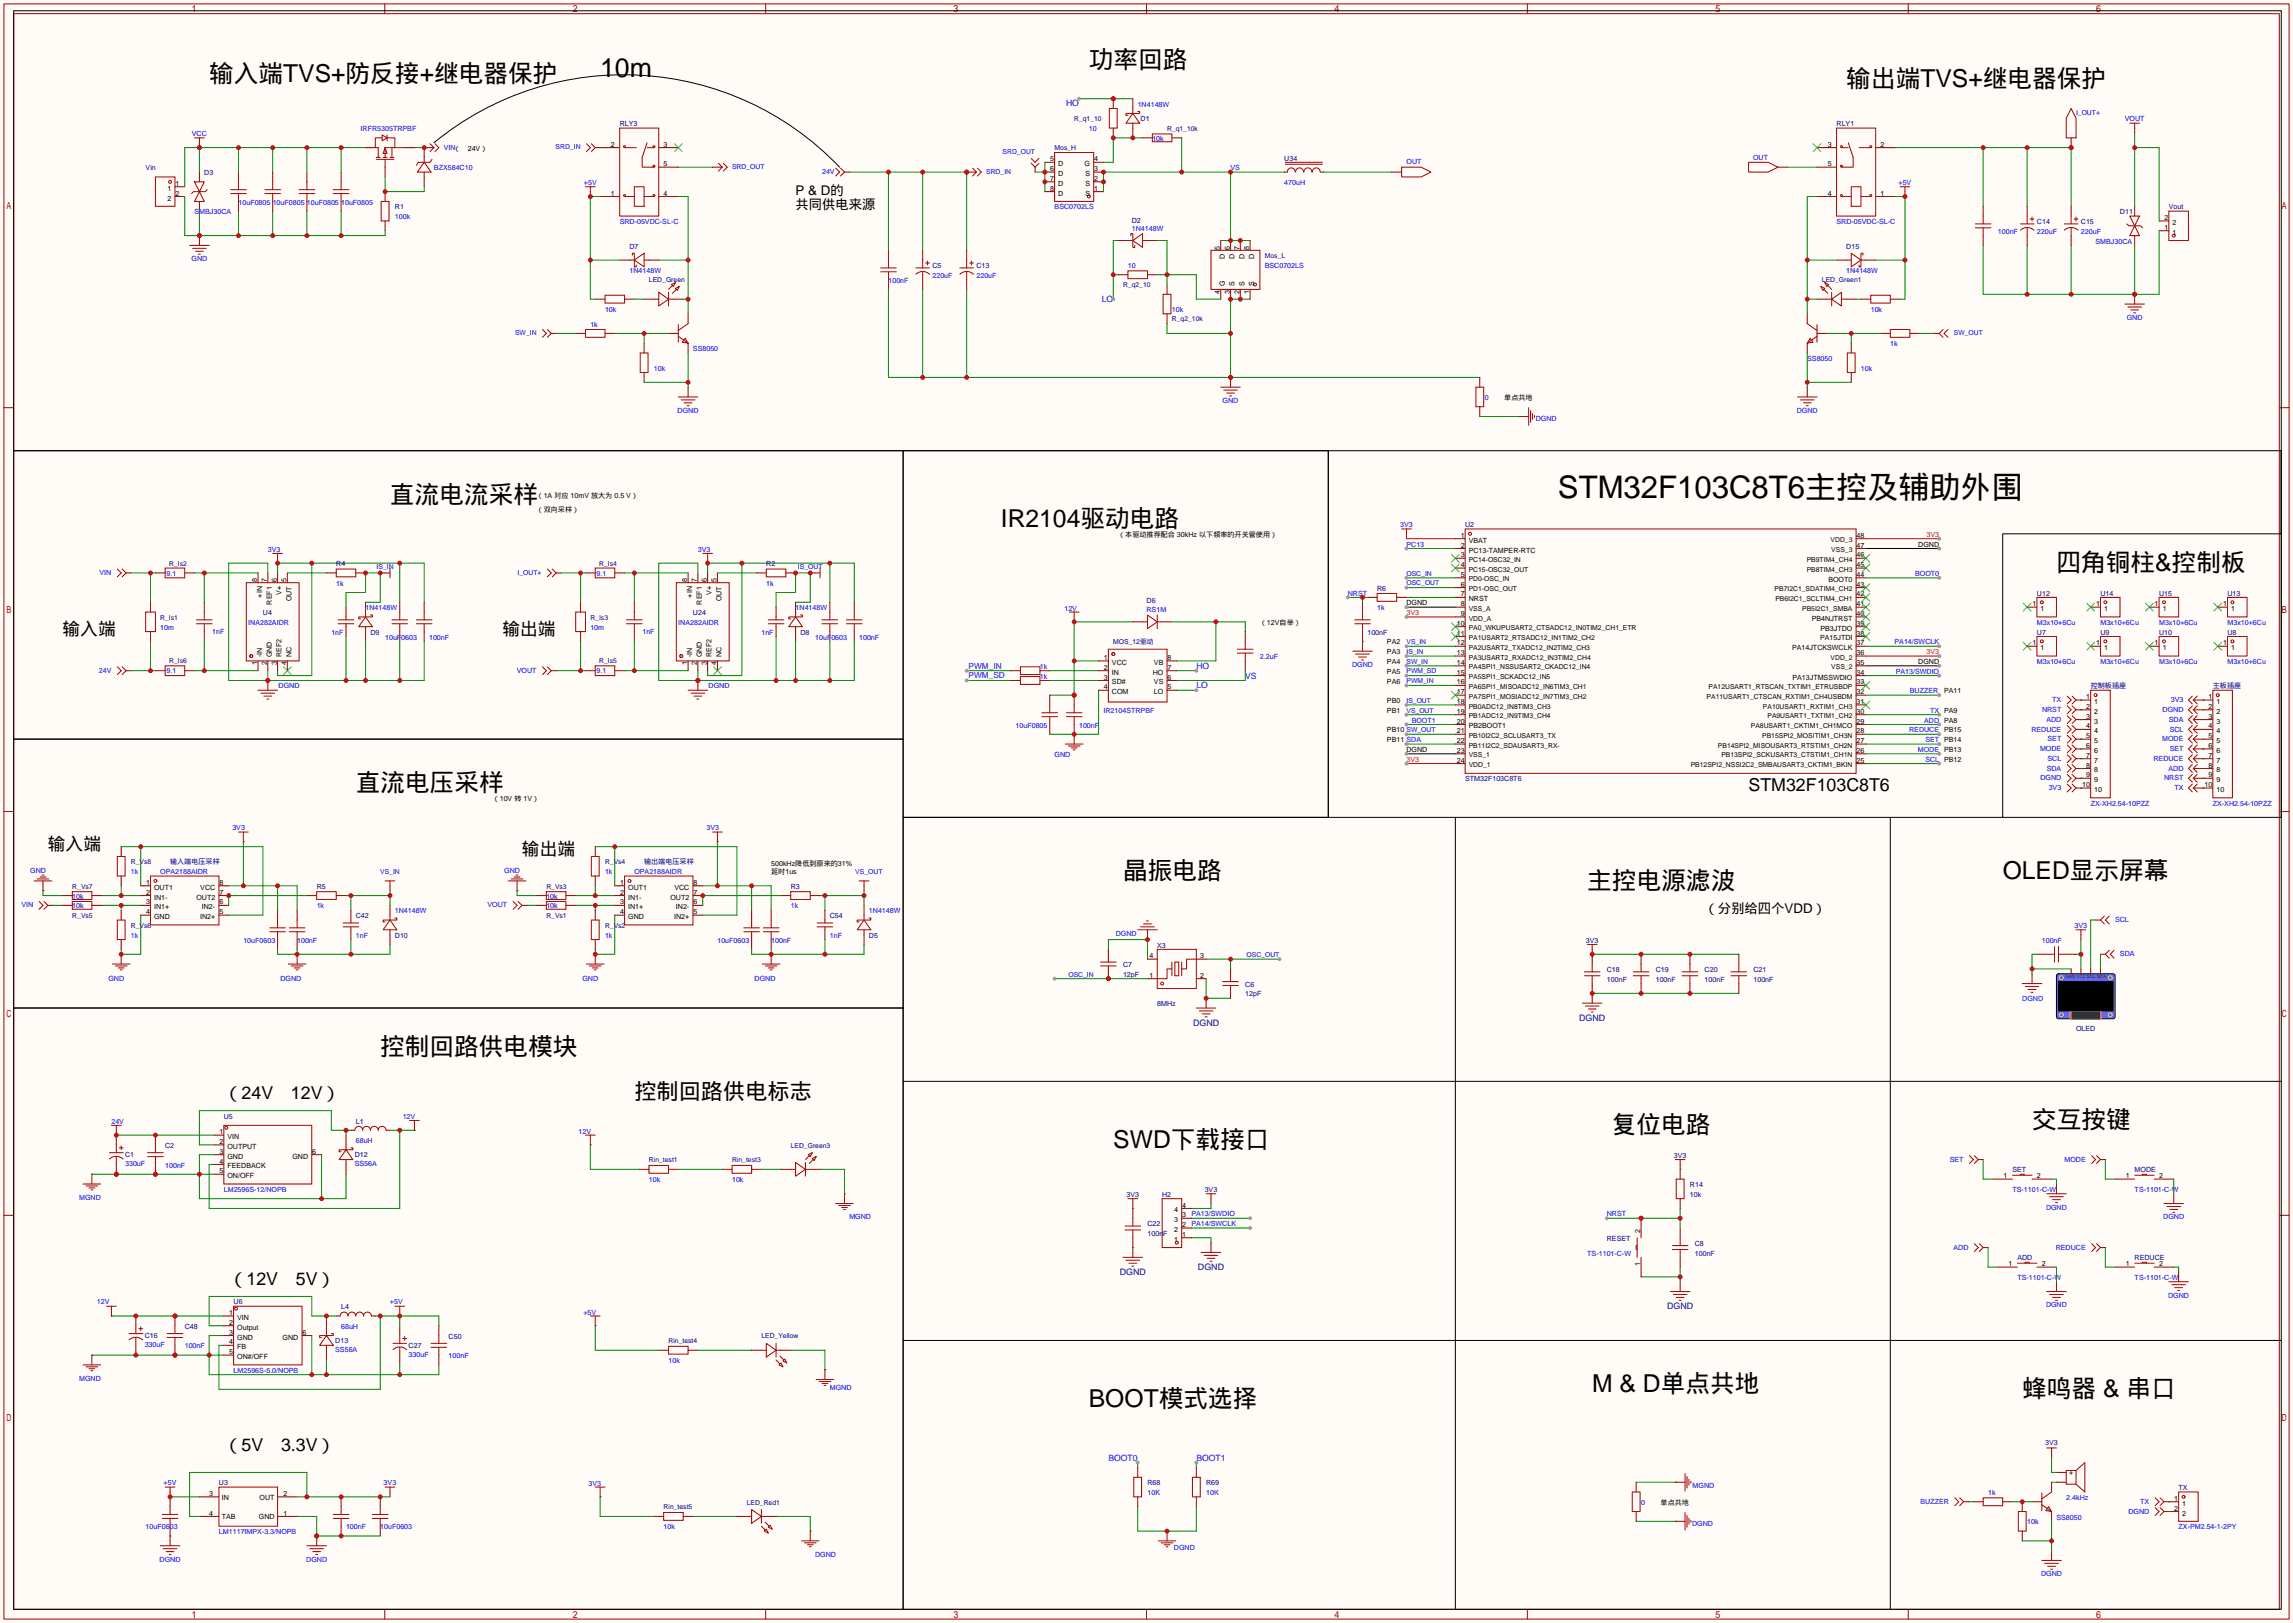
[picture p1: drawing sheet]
<svg xmlns="http://www.w3.org/2000/svg" width="596mm" height="422mm" viewBox="0 0 596 422" stroke-linecap="round" stroke-linejoin="round" font-family="sans-serif">
<defs><g id="words">
<text font-size="8.1" x="404.9" y="129.3">STM32F103C8T6主控及辅助外围</text>
<text font-size="6.9" x="156" y="20.1">10m</text>
<g font-size="6.4">
<text x="283" y="17.6">功率回路</text>
<text x="54.4" y="21.4">输入端TVS+防反接+继电器保护</text>
<text x="479.8" y="22.7">输出端TVS+继电器保护</text>
<text x="101.3" y="130.6">直流电流采样</text>
<text x="260.1" y="137">IR2104驱动电路</text>
<text x="534.4" y="148.4">四角铜柱&amp;控制板</text>
<text x="92.5" y="205.5">直流电压采样</text>
<text x="291.8" y="228.4">晶振电路</text>
<text x="412.5" y="230.9">主控电源滤波</text>
<text x="520.4" y="228.4">OLED显示屏幕</text>
<text x="98.8" y="274.1">控制回路供电模块</text>
<text x="528.1" y="293.2">交互按键</text>
<text x="289.3" y="298.2">SWD下载接口</text>
<text x="418.8" y="294.4">复位电路</text>
<text x="283" y="365.6">BOOT模式选择</text>
<text x="413.8" y="361.7">M &amp; D单点共地</text>
<text x="525.5" y="363">蜂鸣器 &amp; 串口</text>
</g>
<text font-size="5.8" x="164.8" y="285.5">控制回路供电标志</text>
<g font-size="4.6">
<text x="16.3" y="164.9">输入端</text>
<text x="130.6" y="164.9">输出端</text>
<text x="454.4" y="205.5">STM32F103C8T6</text>
<text x="12.4" y="220.8">输入端</text>
<text x="135.6" y="222">输出端</text>
<text x="58.2" y="285.5">（24V</text>
<text x="75.6" y="285.5">12V）</text>
<text x="59.4" y="333.8">（12V</text>
<text x="76.9" y="333.8">5V）</text>
<text x="58.2" y="377">（5V</text>
<text x="73.1" y="377">3.3V）</text>
</g>
<g font-size="3.5">
<text x="206.8" y="50.6">P &amp; D的</text>
<text x="206.8" y="54.4">共同供电来源</text>
<text x="443" y="237.3">（分别给四个VDD）</text>
</g>
<g font-size="2.3" fill="#000080">
<text x="310" y="266.5">DGND</text>
<text x="410.4" y="265.2">DGND</text>
<text x="311.3" y="330">DGND</text>
<text x="291" y="331.3">DGND</text>
<text x="433.2" y="340.2">DGND</text>
</g>
<g font-size="2.2" fill="#00f">
<text x="277" y="27.7">HO</text>
<text x="286.3" y="78.5">LO</text>
<text x="310.9" y="173.8">HO</text>
<text x="310.9" y="178.9">LO</text>
<text x="323.6" y="176.3">VS</text>
<text x="288" y="379.5">BOOT0</text>
<text x="310.9" y="379.5">BOOT1</text>
</g>
<g font-size="2.1" fill="#00f">
<text x="251.7" y="173.7">PWM_IN</text>
<text x="251.7" y="176.2">PWM_SD</text>
</g>
<g font-size="1.8" fill="#00f">
<text x="295.7" y="27.7">1N4148W</text>
<text x="539.5" y="29.9">I_OUT+</text>
<text x="49.9" y="35.4">VCC</text>
<text x="93.7" y="34.1">IRFR5305TRPBF</text>
<text x="283" y="34.1">10</text>
<text x="552.2" y="31.5">VOUT</text>
<text x="115.3" y="38.9">VIN（≈24V）</text>
<text x="144.4" y="38.8">SRD_IN</text>
<text x="260.5" y="40.1">SRD_OUT</text>
<text x="299.5" y="36.6">10k</text>
<text x="455.6" y="41.4">OUT</text>
<text x="112.8" y="44.2">BZX584C10</text>
<text x="190.2" y="43.9">SRD_OUT</text>
<text x="213.6" y="45.3">24V</text>
<text x="256.3" y="45.2">SRD_IN</text>
<text x="319.8" y="44.2">VS</text>
<text x="365.5" y="42.7">OUT</text>
<text x="62" y="53.1">10uF0805</text>
<text x="70.9" y="53.1">10uF0805</text>
<text x="79.8" y="53.1">10uF0805</text>
<text x="88.6" y="53.1">10uF0805</text>
<text x="151.7" y="48.1">+5V</text>
<text x="333.8" y="48.1">470uH</text>
<text x="493.4" y="48.1">+5V</text>
<text x="50.5" y="55.7">SMBJ30CA</text>
<text x="102.6" y="56.9">100k</text>
<text x="161" y="58.2">SRD-05VDC-SL-C</text>
<text x="274.1" y="54.4">BSC0702LS</text>
<text x="477.3" y="58.2">SRD-05VDC-SL-C</text>
<text x="294.1" y="60.1">1N4148W</text>
<text x="519.2" y="60.8">100nF</text>
<text x="529.3" y="60.8">220uF</text>
<text x="540.8" y="60.8">220uF</text>
<text x="544.6" y="63.3">SMBJ30CA</text>
<text x="49.8" y="67.9">GND</text>
<text x="163.6" y="70.9">1N4148W</text>
<text x="293.1" y="69.6">10</text>
<text x="328.7" y="69.6">BSC0702LS</text>
<text x="479.8" y="70.9">1N4148W</text>
<text x="230.9" y="73.5">100nF</text>
<text x="242.3" y="72.2">220uF</text>
<text x="253.7" y="72.2">220uF</text>
<text x="157.2" y="81.1">10k</text>
<text x="304.5" y="81.1">10k</text>
<text x="486.2" y="81.1">10k</text>
<text x="552.7" y="83.1">GND</text>
<text x="133.9" y="87.1">SW_IN</text>
<text x="153.4" y="84.9">1k</text>
<text x="491.2" y="90">1k</text>
<text x="507.7" y="87.1">SW_OUT</text>
<text x="180.1" y="91.2">SS8050</text>
<text x="469.6" y="93.8">SS8050</text>
<text x="169.9" y="96.3">10k</text>
<text x="483.6" y="96.3">10k</text>
<text x="176.1" y="107.2">DGND</text>
<text x="317.7" y="104.7">GND</text>
<text x="385.8" y="103.9">0</text>
<text x="466.9" y="107.2">DGND</text>
<text x="399.1" y="109.4">DGND</text>
<text x="363.9" y="137">3V3</text>
<text x="69.6" y="143.4">3V3</text>
<text x="181.4" y="143.4">3V3</text>
<text x="365.5" y="142">PC13</text>
<text x="25.9" y="149.4">VIN</text>
<text x="43.3" y="149.6">9.1</text>
<text x="97.9" y="147.8">IS_IN</text>
<text x="134.5" y="149.3">I_OUT+</text>
<text x="155.1" y="149.6">9.1</text>
<text x="207.4" y="147.8">IS_OUT</text>
<text x="365.5" y="149.6">OSC_IN</text>
<text x="497.7" y="149.7">BOOT0</text>
<text x="87.4" y="152.2">1k</text>
<text x="199.1" y="152.2">1k</text>
<text x="350.3" y="154.7">NRST</text>
<text x="365.5" y="152.1">OSC_OUT</text>
<text x="95" y="158.5">1N4148W</text>
<text x="206.8" y="158.5">1N4148W</text>
<text x="276.6" y="158.7">12V</text>
<text x="297.9" y="158.9">RS1M</text>
<text x="357.9" y="158.5">1k</text>
<text x="41.7" y="163.6">10m</text>
<text x="55.2" y="164.8">1nF</text>
<text x="64.5" y="162.4">INA282AIDR</text>
<text x="86.1" y="164.9">1nF</text>
<text x="100.1" y="166.2">10uF0603</text>
<text x="111.5" y="166.2">100nF</text>
<text x="153.4" y="163.6">10m</text>
<text x="166.9" y="164.8">1nF</text>
<text x="176.3" y="162.4">INA282AIDR</text>
<text x="197.9" y="164.9">1nF</text>
<text x="211.8" y="166.2">10uF0603</text>
<text x="223.3" y="166.2">100nF</text>
<text x="365.5" y="167.3">VS_IN</text>
<text x="492.3" y="167.4">PA14/SWCLK</text>
<text x="529.3" y="162.4">M3x10+6Cu</text>
<text x="545.8" y="162.4">M3x10+6Cu</text>
<text x="561.1" y="162.4">M3x10+6Cu</text>
<text x="578.9" y="162.4">M3x10+6Cu</text>
<text x="270.3" y="173.8">1k</text>
<text x="327.4" y="171.2">2.2uF</text>
<text x="351.4" y="173.3">DGND</text>
<text x="365.5" y="169.9">IS_IN</text>
<text x="365.5" y="172.4">SW_IN</text>
<text x="529.3" y="172.5">M3x10+6Cu</text>
<text x="545.8" y="172.5">M3x10+6Cu</text>
<text x="561.1" y="172.5">M3x10+6Cu</text>
<text x="578.9" y="172.5">M3x10+6Cu</text>
<text x="25.7" y="174.8">24V</text>
<text x="43.3" y="175">9.1</text>
<text x="72.4" y="178.9">DGND</text>
<text x="134.3" y="174.8">VOUT</text>
<text x="155.1" y="175">9.1</text>
<text x="184.1" y="178.9">DGND</text>
<text x="270.3" y="176.3">1k</text>
<text x="365.5" y="175">PWM_SD</text>
<text x="365.5" y="177.5">PWM_IN</text>
<text x="492.6" y="175.1">PA13/SWDIO</text>
<text x="286.8" y="185.2">IR2104STRPBF</text>
<text x="365.5" y="182.6">IS_OUT</text>
<text x="365.5" y="185.1">VS_OUT</text>
<text x="496.3" y="180.1">BUZZER</text>
<text x="501.6" y="185.2">TX PA9</text>
<text x="530.7" y="185">NRST</text>
<text x="533.3" y="182.4">TX</text>
<text x="562" y="185">DGND</text>
<text x="564.1" y="182.4">3V3</text>
<text x="263.9" y="189">10uF0805</text>
<text x="280.4" y="189">100nF</text>
<text x="366.9" y="187.8">BOOT1</text>
<text x="496.1" y="190.3">REDUCE PB15</text>
<text x="500" y="187.8">ADD PA8</text>
<text x="527.9" y="190">REDUCE</text>
<text x="531.8" y="187.5">ADD</text>
<text x="563.6" y="187.5">SDA</text>
<text x="563.8" y="190">SCL</text>
<text x="274.1" y="196.6">GND</text>
<text x="498.4" y="195.4">MODE PB13</text>
<text x="500.3" y="197.9">SCL PB12</text>
<text x="500.3" y="192.8">SET PB14</text>
<text x="530.1" y="195.1">MODE</text>
<text x="532.1" y="197.7">SCL</text>
<text x="532.1" y="192.6">SET</text>
<text x="559.6" y="197.7">REDUCE</text>
<text x="561.9" y="192.6">MODE</text>
<text x="563.8" y="195.1">SET</text>
<text x="530.2" y="202.7">DGND</text>
<text x="531.9" y="200.2">SDA</text>
<text x="562.4" y="202.7">NRST</text>
<text x="563.5" y="200.2">ADD</text>
<text x="532.4" y="205.3">3V3</text>
<text x="543.3" y="209.3">ZX-XH2.54-10PZZ</text>
<text x="565.1" y="205.3">TX</text>
<text x="575.1" y="209.3">ZX-XH2.54-10PZZ</text>
<text x="60.4" y="215.5">3V3</text>
<text x="183.6" y="215.5">3V3</text>
<text x="7.8" y="226.7">GND</text>
<text x="34" y="227.1">1k</text>
<text x="41.7" y="227.1">OPA2188AIDR</text>
<text x="98.8" y="227">VS_IN</text>
<text x="131" y="226.7">GND</text>
<text x="157.2" y="227.1">1k</text>
<text x="164.8" y="227.1">OPA2188AIDR</text>
<text x="222.3" y="227">VS_OUT</text>
<text x="18.8" y="233.5">10k</text>
<text x="142" y="233.5">10k</text>
<text x="5.6" y="235.8">VIN</text>
<text x="18.8" y="236">10k</text>
<text x="82.3" y="236">1k</text>
<text x="102.6" y="237.3">1N4148W</text>
<text x="126.7" y="235.8">VOUT</text>
<text x="142" y="236">10k</text>
<text x="205.5" y="236">1k</text>
<text x="225.8" y="237.3">1N4148W</text>
<text x="549.7" y="239.6">SCL</text>
<text x="34" y="243.6">1k</text>
<text x="63.2" y="244.9">10uF0603</text>
<text x="77.2" y="244.9">100nF</text>
<text x="92.5" y="243.6">1nF</text>
<text x="157.2" y="243.6">1k</text>
<text x="186.4" y="244.9">10uF0603</text>
<text x="200.4" y="244.9">100nF</text>
<text x="215.6" y="243.6">1nF</text>
<text x="290" y="243.1">DGND</text>
<text x="530.6" y="244.9">100nF</text>
<text x="539.1" y="241.1">3V3</text>
<text x="323.9" y="248.6">OSC_OUT</text>
<text x="550.9" y="248.5">SDA</text>
<text x="28.2" y="255">GND</text>
<text x="72.9" y="255">DGND</text>
<text x="151.4" y="255">GND</text>
<text x="196.1" y="255">DGND</text>
<text x="277.6" y="253.7">OSC_IN</text>
<text x="525.5" y="260.1">DGND</text>
<text x="29" y="291.9">24V</text>
<text x="104.6" y="290.7">12V</text>
<text x="92.5" y="297">68uH</text>
<text x="150.4" y="294.6">12V</text>
<text x="32.5" y="303">330uF</text>
<text x="42.9" y="303.3">100nF</text>
<text x="92.2" y="303">SS56A</text>
<text x="506.7" y="301.8">SET</text>
<text x="536.5" y="301.8">MODE</text>
<text x="20.6" y="311.8">MGND</text>
<text x="58.2" y="309.7">LM2596S-12/NOPB</text>
<text x="168.7" y="307.1">10k</text>
<text x="190.2" y="307.1">10k</text>
<text x="523" y="309.7">TS-1101-C-W</text>
<text x="554.7" y="309.7">TS-1101-C-W</text>
<text x="220.7" y="316.8">MGND</text>
<text x="309.6" y="316">PA13/SWDIO</text>
<text x="417.6" y="316">NRST</text>
<text x="531.7" y="314.2">DGND</text>
<text x="562.2" y="316.8">DGND</text>
<text x="309.6" y="318.6">PA14/SWCLK</text>
<text x="412.5" y="326.2">TS-1101-C-W</text>
<text x="507.7" y="324.7">ADD</text>
<text x="534.2" y="324.7">REDUCE</text>
<text x="524.3" y="332.5">TS-1101-C-W</text>
<text x="554.7" y="332.5">TS-1101-C-W</text>
<text x="25.1" y="338.9">12V</text>
<text x="101.3" y="338.9">+5V</text>
<text x="151.6" y="341.5">+5V</text>
<text x="531.7" y="339.6">DGND</text>
<text x="563.4" y="337.1">DGND</text>
<text x="88.6" y="345.2">68uH</text>
<text x="37.6" y="350">330uF</text>
<text x="48" y="350.3">100nF</text>
<text x="87.1" y="351.2">SS56A</text>
<text x="106.2" y="352.5">330uF</text>
<text x="116.6" y="352.9">100nF</text>
<text x="20.6" y="358.8">MGND</text>
<text x="60.7" y="356.7">LM2596S-5.0/NOPB</text>
<text x="173.7" y="354.1">10k</text>
<text x="215.6" y="361.2">MGND</text>
<text x="42.5" y="385.9">+5V</text>
<text x="99.7" y="385.9">3V3</text>
<text x="152.9" y="386">3V3</text>
<text x="298.2" y="388.4">10K</text>
<text x="313.4" y="388.4">10K</text>
<text x="439.9" y="386.6">MGND</text>
<text x="516.6" y="388.4">1k</text>
<text x="537" y="389.7">2.4kHz</text>
<text x="426.5" y="391">0</text>
<text x="499.1" y="390.7">BUZZER</text>
<text x="534.4" y="394.8">SS8050</text>
<text x="553.1" y="393.2">DGND</text>
<text x="556.2" y="390.7">TX</text>
<text x="37.8" y="397.3">10uF0603</text>
<text x="56.9" y="398.6">LM1117IMPX-3.3/NOPB</text>
<text x="89.9" y="397.3">100nF</text>
<text x="98.8" y="397.3">10uF0603</text>
<text x="172.5" y="397.3">10k</text>
<text x="439.7" y="396.4">DGND</text>
<text x="526.8" y="396">10k</text>
<text x="566.2" y="397.3">ZX-PM2.54-1-2PY</text>
<text x="41.5" y="405.7">DGND</text>
<text x="79.6" y="405.7">DGND</text>
<text x="211.8" y="404.4">DGND</text>
<text x="305.1" y="402.7">DGND</text>
<text x="530.4" y="409.5">DGND</text>
</g>
<g font-size="1.8" fill="#000080">
<text x="161" y="32.8">RLY3</text>
<text x="279.1" y="31.5">R_q1_10</text>
<text x="296.4" y="31.4">D1</text>
<text x="303.3" y="34">R_q1_10k</text>
<text x="477.3" y="32.8">RLY1</text>
<text x="274.1" y="39.1">Mos_H</text>
<text x="333.8" y="41.7">U34</text>
<text x="37.8" y="44.2">Vin</text>
<text x="53.1" y="45.5">D3</text>
<text x="102.6" y="54.4">R1</text>
<text x="294.1" y="57.8">D2</text>
<text x="529.3" y="58.2">C14</text>
<text x="540.8" y="58.2">C15</text>
<text x="550.9" y="55.7">D11</text>
<text x="563.6" y="54.4">Vout</text>
<text x="163.6" y="64.6">D7</text>
<text x="479.8" y="64.6">D15</text>
<text x="242.3" y="69.6">C5</text>
<text x="253.7" y="69.6">C13</text>
<text x="328.7" y="67">Mos_L</text>
<text x="168.7" y="73.4">LED_Green</text>
<text x="291.8" y="74.6">R_q2_10</text>
<text x="473.5" y="73.4">LED_Green1</text>
<text x="304.5" y="83.5">R_q2_10k</text>
<text x="380.7" y="137">U2</text>
<text x="43.9" y="146.9">R_Is2</text>
<text x="87.4" y="147.1">R4</text>
<text x="155.7" y="146.9">R_Is4</text>
<text x="199.1" y="147.1">R2</text>
<text x="357.9" y="153.5">R6</text>
<text x="529.3" y="154.7">U12</text>
<text x="545.8" y="154.7">U14</text>
<text x="561.1" y="154.7">U15</text>
<text x="578.9" y="154.7">U13</text>
<text x="41.7" y="161">R_Is1</text>
<text x="68.3" y="159.8">U4</text>
<text x="153.4" y="161">R_Is3</text>
<text x="180.1" y="159.8">U24</text>
<text x="298" y="156.6">D6</text>
<text x="96.3" y="164.9">D9</text>
<text x="208" y="164.9">D8</text>
<text x="289.3" y="167.3">MOS_12驱动</text>
<text x="355.3" y="164.9">100nF</text>
<text x="529.3" y="164.9">U7</text>
<text x="545.8" y="164.9">U9</text>
<text x="561.1" y="164.9">U10</text>
<text x="578.9" y="164.9">U8</text>
<text x="43.9" y="172.3">R_Is6</text>
<text x="155.7" y="172.3">R_Is5</text>
<text x="543.3" y="178.9">控制板插座</text>
<text x="575.1" y="178.9">主板插座</text>
<text x="380.7" y="203">STM32F103C8T6</text>
<text x="34" y="224.5">R_Vs8</text>
<text x="44.2" y="224.6">输入端电压采样</text>
<text x="157.2" y="224.5">R_Vs4</text>
<text x="167.4" y="224.6">输出端电压采样</text>
<text x="18.8" y="230.8">R_Vs7</text>
<text x="82.3" y="230.9">R5</text>
<text x="142" y="230.8">R_Vs3</text>
<text x="205.5" y="230.9">R3</text>
<text x="18.8" y="238.5">R_Vs5</text>
<text x="92.5" y="238.6">C42</text>
<text x="142" y="238.5">R_Vs1</text>
<text x="215.6" y="238.6">C54</text>
<text x="34" y="241">R_Vs6</text>
<text x="102.6" y="243.6">D10</text>
<text x="157.2" y="241">R_Vs2</text>
<text x="225.8" y="243.6">D5</text>
<text x="412.1" y="244.9">3V3</text>
<text x="291.8" y="251.3">C7</text>
<text x="300.7" y="246.2">X3</text>
<text x="291.8" y="253.8">12pF</text>
<text x="323.6" y="256.3">C6</text>
<text x="417.6" y="252.5">C18</text>
<text x="417.6" y="255.1">100nF</text>
<text x="430.3" y="252.5">C19</text>
<text x="430.3" y="255.1">100nF</text>
<text x="443" y="252.5">C20</text>
<text x="443" y="255.1">100nF</text>
<text x="455.7" y="252.5">C21</text>
<text x="455.7" y="255.1">100nF</text>
<text x="300.7" y="261.4">8MHz</text>
<text x="323.6" y="258.9">12pF</text>
<text x="539.5" y="267.8">OLED</text>
<text x="58.2" y="290.6">U5</text>
<text x="92.5" y="291.9">L1</text>
<text x="42.9" y="298.2">C2</text>
<text x="205.5" y="298.2">LED_Green3</text>
<text x="32.5" y="300.7">C1</text>
<text x="92.2" y="300.7">D12</text>
<text x="168.7" y="302">Rin_test1</text>
<text x="190.2" y="302">Rin_test3</text>
<text x="435" y="300.8">3V3</text>
<text x="523" y="304.6">SET</text>
<text x="554.7" y="304.6">MODE</text>
<text x="292.7" y="310.9">3V3</text>
<text x="302" y="310.9">H2</text>
<text x="313.1" y="309.7">3V3</text>
<text x="439.2" y="308.4">R14</text>
<text x="439.2" y="310.9">10k</text>
<text x="298.2" y="318.6">C22</text>
<text x="298.2" y="321.1">100nF</text>
<text x="417.6" y="322.4">RESET</text>
<text x="440.4" y="323.6">C8</text>
<text x="440.4" y="326.2">100nF</text>
<text x="524.3" y="327.5">ADD</text>
<text x="554.7" y="327.5">REDUCE</text>
<text x="60.7" y="338.9">U6</text>
<text x="88.6" y="340.2">L4</text>
<text x="37.6" y="347.7">C16</text>
<text x="48" y="345.2">C48</text>
<text x="116.6" y="347.8">C50</text>
<text x="197.9" y="347.7">LED_Yellow</text>
<text x="87.1" y="348.9">D13</text>
<text x="106.2" y="350.2">C27</text>
<text x="173.7" y="349">Rin_test4</text>
<text x="531.5" y="375.5">3V3</text>
<text x="56.9" y="385.9">U3</text>
<text x="298.2" y="385.9">R68</text>
<text x="313.4" y="385.9">R69</text>
<text x="566.2" y="387.1">TX</text>
<text x="172.5" y="392.1">Rin_test5</text>
<text x="194.1" y="390.9">LED_Red1</text>
</g>
<g font-size="1.8">
<text x="158.7" y="38.1">2</text>
<text x="172.5" y="38.1">3</text>
<text x="272.9" y="41.9">5</text>
<text x="284.4" y="41.9">4</text>
<text x="475" y="38.1">3</text>
<text x="488.7" y="38.1">2</text>
<text x="172.5" y="43.2">5</text>
<text x="272.9" y="44.5">6</text>
<text x="272.9" y="47">7</text>
<text x="275" y="43.2">D</text>
<text x="275" y="45.7">D</text>
<text x="281.8" y="43.2">G</text>
<text x="282.1" y="45.7">S</text>
<text x="284.4" y="47">2</text>
<text x="284.4" y="44.5">3</text>
<text x="475" y="43.2">5</text>
<text x="43.5" y="49.6">1</text>
<text x="43.5" y="52.1">2</text>
<text x="45.6" y="48.3">1</text>
<text x="45.6" y="50.8">2</text>
<text x="158.7" y="50.8">1</text>
<text x="172.5" y="50.8">4</text>
<text x="272.9" y="49.6">8</text>
<text x="275" y="48.3">D</text>
<text x="275" y="50.8">D</text>
<text x="282.1" y="50.8">S</text>
<text x="282.1" y="48.3">S</text>
<text x="284.4" y="49.6">1</text>
<text x="475" y="50.8">4</text>
<text x="488.7" y="50.8">1</text>
<text x="562.5" y="59.7">1</text>
<text x="562.5" y="57.2">2</text>
<text x="564.6" y="58.4">2</text>
<text x="317" y="64.9" transform="rotate(-90 317 64.9)">5</text>
<text x="319.6" y="64.9" transform="rotate(-90 319.6 64.9)">6</text>
<text x="322.1" y="64.9" transform="rotate(-90 322.1 64.9)">7</text>
<text x="324.6" y="64.9" transform="rotate(-90 324.6 64.9)">8</text>
<text x="564.6" y="61">1</text>
<text x="318.3" y="67.3" transform="rotate(-90 318.3 67.3)">D</text>
<text x="320.8" y="67.3" transform="rotate(-90 320.8 67.3)">D</text>
<text x="323.4" y="67.3" transform="rotate(-90 323.4 67.3)">D</text>
<text x="325.9" y="67.3" transform="rotate(-90 325.9 67.3)">D</text>
<text x="317" y="76.3" transform="rotate(-90 317 76.3)">4</text>
<text x="318.3" y="74.2" transform="rotate(-90 318.3 74.2)">G</text>
<text x="319.6" y="76.3" transform="rotate(-90 319.6 76.3)">3</text>
<text x="320.8" y="74.2" transform="rotate(-90 320.8 74.2)">S</text>
<text x="322.1" y="76.3" transform="rotate(-90 322.1 76.3)">2</text>
<text x="323.4" y="74.2" transform="rotate(-90 323.4 74.2)">S</text>
<text x="324.6" y="76.3" transform="rotate(-90 324.6 76.3)">1</text>
<text x="325.9" y="74.2" transform="rotate(-90 325.9 74.2)">S</text>
<text x="390.9" y="103.9">单点共地</text>
<text x="139.4" y="129.3">（1A 对应 10mV 放大为 0.5 V）</text>
<text x="139.4" y="133.1">（双向采样）</text>
<text x="290.6" y="139.5">（本驱动推荐配合 30kHz 以下频率的开关管使用）</text>
<text x="379.6" y="139.7">1</text>
<text x="379.6" y="142.3">2</text>
<text x="381.7" y="141">VBAT</text>
<text x="381.7" y="143.5">PC13-TAMPER-RTC</text>
<text x="475.7" y="140.9">VDD_3</text>
<text x="475.9" y="143.4">VSS_3</text>
<text x="482.5" y="142.3">47</text>
<text x="482.5" y="139.7">48</text>
<text x="498.5" y="142">DGND</text>
<text x="379.6" y="144.8">3</text>
<text x="379.6" y="147.3">4</text>
<text x="379.6" y="149.9">5</text>
<text x="381.7" y="146">PC14-OSC32_IN</text>
<text x="381.7" y="148.5">PC15-OSC32_OUT</text>
<text x="469.5" y="148.5">PB8TIM4_CH3</text>
<text x="469.5" y="146">PB9TIM4_CH4</text>
<text x="482.5" y="149.9">44</text>
<text x="482.5" y="147.3">45</text>
<text x="482.5" y="144.8">46</text>
<text x="66.8" y="151.3" transform="rotate(-90 66.8 151.3)">8</text>
<text x="68.1" y="155.3" transform="rotate(-90 68.1 155.3)">+IN</text>
<text x="69.4" y="151.3" transform="rotate(-90 69.4 151.3)">7</text>
<text x="71.9" y="151.3" transform="rotate(-90 71.9 151.3)">6</text>
<text x="73.2" y="154.6" transform="rotate(-90 73.2 154.6)">V+</text>
<text x="74.4" y="151.3" transform="rotate(-90 74.4 151.3)">5</text>
<text x="178.6" y="151.3" transform="rotate(-90 178.6 151.3)">8</text>
<text x="179.9" y="155.3" transform="rotate(-90 179.9 155.3)">+IN</text>
<text x="181.1" y="151.3" transform="rotate(-90 181.1 151.3)">7</text>
<text x="183.7" y="151.3" transform="rotate(-90 183.7 151.3)">6</text>
<text x="184.9" y="154.6" transform="rotate(-90 184.9 154.6)">V+</text>
<text x="186.2" y="151.3" transform="rotate(-90 186.2 151.3)">5</text>
<text x="379.6" y="152.4">6</text>
<text x="379.6" y="155">7</text>
<text x="381.7" y="151.1">PD0-OSC_IN</text>
<text x="381.7" y="153.6">PD1-OSC_OUT</text>
<text x="461.2" y="153.6">PB7I2C1_SDATIM4_CH2</text>
<text x="475.1" y="151.2">BOOT0</text>
<text x="482.5" y="155">42</text>
<text x="482.5" y="152.4">43</text>
<text x="70.6" y="157" transform="rotate(-90 70.6 157)">REF1</text>
<text x="75.7" y="156.2" transform="rotate(-90 75.7 156.2)">OUT</text>
<text x="182.4" y="157" transform="rotate(-90 182.4 157)">REF1</text>
<text x="187.5" y="156.2" transform="rotate(-90 187.5 156.2)">OUT</text>
<text x="365.5" y="157.3">DGND</text>
<text x="379.6" y="157.5">8</text>
<text x="379.6" y="160">9</text>
<text x="381.7" y="156.2">NRST</text>
<text x="381.7" y="158.7">VSS_A</text>
<text x="381.7" y="161.2">VDD_A</text>
<text x="461.4" y="156.1">PB6I2C1_SCLTIM4_CH1</text>
<text x="468.3" y="158.7">PB5I2C1_SMBA</text>
<text x="470.8" y="161.3">PB4NJTRST</text>
<text x="482.5" y="160">40</text>
<text x="482.5" y="157.5">41</text>
<text x="528.2" y="157.5">1</text>
<text x="530.3" y="158.8">1</text>
<text x="544.7" y="157.5">1</text>
<text x="546.8" y="158.8">1</text>
<text x="559.9" y="157.5">1</text>
<text x="562" y="158.8">1</text>
<text x="577.7" y="157.5">1</text>
<text x="579.8" y="158.8">1</text>
<text x="327.4" y="162.4">（12V自举）</text>
<text x="360.4" y="167.4">PA2</text>
<text x="378.6" y="162.6">10</text>
<text x="378.6" y="165.1">11</text>
<text x="378.6" y="167.7">12</text>
<text x="381.7" y="163.8">PA0_WKUPUSART2_CTSADC12_IN0TIM2_CH1_ETR</text>
<text x="381.7" y="166.3">PA1USART2_RTSADC12_IN1TIM2_CH2</text>
<text x="473" y="166.4">PA15JTDI</text>
<text x="473.1" y="163.9">PB3JTDO</text>
<text x="482.5" y="167.7">37</text>
<text x="482.5" y="165.1">38</text>
<text x="482.5" y="162.6">39</text>
<text x="528.2" y="167.7">1</text>
<text x="544.7" y="167.7">1</text>
<text x="559.9" y="167.7">1</text>
<text x="577.7" y="167.7">1</text>
<text x="66.8" y="172.9" transform="rotate(-90 66.8 172.9)">1</text>
<text x="68.1" y="170.8" transform="rotate(-90 68.1 170.8)">-IN</text>
<text x="69.4" y="172.9" transform="rotate(-90 69.4 172.9)">2</text>
<text x="70.6" y="170.8" transform="rotate(-90 70.6 170.8)">GND</text>
<text x="71.9" y="172.9" transform="rotate(-90 71.9 172.9)">3</text>
<text x="73.2" y="170.8" transform="rotate(-90 73.2 170.8)">REF2</text>
<text x="74.4" y="172.9" transform="rotate(-90 74.4 172.9)">4</text>
<text x="75.7" y="170.8" transform="rotate(-90 75.7 170.8)">NC</text>
<text x="178.6" y="172.9" transform="rotate(-90 178.6 172.9)">1</text>
<text x="179.9" y="170.8" transform="rotate(-90 179.9 170.8)">-IN</text>
<text x="181.1" y="172.9" transform="rotate(-90 181.1 172.9)">2</text>
<text x="182.4" y="170.8" transform="rotate(-90 182.4 170.8)">GND</text>
<text x="183.7" y="172.9" transform="rotate(-90 183.7 172.9)">3</text>
<text x="184.9" y="170.8" transform="rotate(-90 184.9 170.8)">REF2</text>
<text x="186.2" y="172.9" transform="rotate(-90 186.2 172.9)">4</text>
<text x="187.5" y="170.8" transform="rotate(-90 187.5 170.8)">NC</text>
<text x="286.9" y="171.5">1</text>
<text x="289" y="172.7">VCC</text>
<text x="299.9" y="172.7">VB</text>
<text x="303.4" y="171.5">8</text>
<text x="360.4" y="170">PA3</text>
<text x="360.4" y="172.5">PA4</text>
<text x="378.6" y="170.2">13</text>
<text x="378.6" y="172.7">14</text>
<text x="381.7" y="168.8">PA2USART2_TXADC12_IN2TIM2_CH3</text>
<text x="381.7" y="171.4">PA3USART2_RXADC12_IN3TIM2_CH4</text>
<text x="381.7" y="173.9">PA4SPI1_NSSUSART2_CKADC12_IN4</text>
<text x="465.7" y="168.9">PA14JTCKSWCLK</text>
<text x="475.7" y="171.4">VDD_2</text>
<text x="475.9" y="173.9">VSS_2</text>
<text x="482.5" y="172.7">35</text>
<text x="482.5" y="170.2">36</text>
<text x="498.5" y="172.5">DGND</text>
<text x="530.3" y="168.9">1</text>
<text x="546.8" y="168.9">1</text>
<text x="562" y="168.9">1</text>
<text x="579.8" y="168.9">1</text>
<text x="286.9" y="174">2</text>
<text x="286.9" y="176.6">3</text>
<text x="286.9" y="179.1">4</text>
<text x="289" y="175.3">IN</text>
<text x="289" y="177.8">SD#</text>
<text x="299.6" y="175.3">HO</text>
<text x="299.9" y="177.8">VS</text>
<text x="303.4" y="179.1">5</text>
<text x="303.4" y="176.6">6</text>
<text x="303.4" y="174">7</text>
<text x="360.4" y="175.1">PA5</text>
<text x="360.4" y="177.6">PA6</text>
<text x="378.6" y="175.3">15</text>
<text x="378.6" y="177.8">16</text>
<text x="381.7" y="176.5">PA5SPI1_SCKADC12_IN5</text>
<text x="381.7" y="179">PA6SPI1_MISOADC12_IN6TIM3_CH1</text>
<text x="444" y="179">PA12USART1_RTSCAN_TXTIM1_ETRUSBDP</text>
<text x="465.8" y="176.6">PA13JTMSSWDIO</text>
<text x="482.5" y="177.8">33</text>
<text x="482.5" y="175.3">34</text>
<text x="289" y="180.4">COM</text>
<text x="299.9" y="180.4">LO</text>
<text x="360.4" y="182.7">PB0</text>
<text x="360.4" y="185.2">PB1</text>
<text x="378.6" y="180.4">17</text>
<text x="378.6" y="182.9">18</text>
<text x="378.6" y="185.4">19</text>
<text x="381.7" y="181.5">PA7SPI1_MOSIADC12_IN7TIM3_CH2</text>
<text x="381.7" y="184.1">PB0ADC12_IN8TIM3_CH3</text>
<text x="443.5" y="181.5">PA11USART1_CTSCAN_RXTIM1_CH4USBDM</text>
<text x="458.1" y="184.1">PA10USART1_RXTIM1_CH3</text>
<text x="482.5" y="185.4">30</text>
<text x="482.5" y="182.9">31</text>
<text x="482.5" y="180.4">32</text>
<text x="505.2" y="180.1">PA11</text>
<text x="542.2" y="181.6">1</text>
<text x="542.2" y="184.2">2</text>
<text x="544.2" y="182.9">1</text>
<text x="544.2" y="185.4">2</text>
<text x="573.9" y="181.6">1</text>
<text x="573.9" y="184.2">2</text>
<text x="576" y="182.9">1</text>
<text x="576" y="185.4">2</text>
<text x="360.4" y="190.3">PB10 SW_OUT</text>
<text x="378.6" y="188">20</text>
<text x="378.6" y="190.5">21</text>
<text x="381.7" y="186.6">PB1ADC12_IN9TIM3_CH4</text>
<text x="381.7" y="189.3">PB2BOOT1</text>
<text x="381.7" y="191.7">PB10I2C2_SCLUSART3_TX</text>
<text x="455" y="189.2">PA8USART1_CKTIM1_CH1MCO</text>
<text x="457.9" y="191.7">PB15SPI2_MOSITIM1_CH3N</text>
<text x="459.3" y="186.6">PA9USART1_TXTIM1_CH2</text>
<text x="482.5" y="190.5">28</text>
<text x="482.5" y="188">29</text>
<text x="542.2" y="186.7">3</text>
<text x="542.2" y="189.3">4</text>
<text x="542.2" y="191.8">5</text>
<text x="544.2" y="188">3</text>
<text x="544.2" y="190.5">4</text>
<text x="573.9" y="186.7">3</text>
<text x="573.9" y="189.3">4</text>
<text x="573.9" y="191.8">5</text>
<text x="576" y="188">3</text>
<text x="576" y="190.5">4</text>
<text x="360.4" y="192.8">PB11 SDA</text>
<text x="365.5" y="195.4">DGND</text>
<text x="378.6" y="193.1">22</text>
<text x="378.6" y="195.6">23</text>
<text x="381.7" y="194.2">PB11I2C2_SDAUSART3_RX-</text>
<text x="381.7" y="196.8">VSS_1</text>
<text x="446.5" y="194.2">PB14SPI2_MISOUSART3_RTSTIM1_CH2N</text>
<text x="447.3" y="196.8">PB13SPI2_SCKUSART3_CTSTIM1_CH1N</text>
<text x="482.5" y="195.6">26</text>
<text x="482.5" y="193.1">27</text>
<text x="542.2" y="194.3">6</text>
<text x="542.2" y="196.9">7</text>
<text x="544.2" y="193.1">5</text>
<text x="544.2" y="195.6">6</text>
<text x="573.9" y="194.3">6</text>
<text x="573.9" y="196.9">7</text>
<text x="576" y="193.1">5</text>
<text x="576" y="195.6">6</text>
<text x="378.6" y="198.1">24</text>
<text x="381.7" y="199.3">VDD_1</text>
<text x="439.4" y="199.3">PB12SPI2_NSSI2C2_SMBAUSART3_CKTIM1_BKIN</text>
<text x="482.5" y="198.1">25</text>
<text x="542.2" y="199.4">8</text>
<text x="542.2" y="202">9</text>
<text x="544.2" y="198.1">7</text>
<text x="544.2" y="200.7">8</text>
<text x="544.2" y="203.2">9</text>
<text x="573.9" y="199.4">8</text>
<text x="573.9" y="202">9</text>
<text x="576" y="198.1">7</text>
<text x="576" y="200.7">8</text>
<text x="576" y="203.2">9</text>
<text x="128" y="208.1">（10V 转 1V）</text>
<text x="541.1" y="204.5">10</text>
<text x="544.2" y="205.8">10</text>
<text x="572.9" y="204.5">10</text>
<text x="576" y="205.8">10</text>
<text x="200.4" y="225.1">500kHz降低到原来的31%</text>
<text x="200.4" y="227.1">延时1us</text>
<text x="38" y="229.9">1</text>
<text x="38" y="232.4">2</text>
<text x="40.1" y="231.2">OUT1</text>
<text x="40.1" y="233.7">IN1-</text>
<text x="51" y="233.7">OUT2</text>
<text x="52.1" y="231.2">VCC</text>
<text x="57" y="232.4">7</text>
<text x="57" y="229.9">8</text>
<text x="161.2" y="229.9">1</text>
<text x="161.2" y="232.4">2</text>
<text x="163.2" y="231.2">OUT1</text>
<text x="163.2" y="233.7">IN1-</text>
<text x="174.2" y="233.7">OUT2</text>
<text x="175.2" y="231.2">VCC</text>
<text x="180.2" y="232.4">7</text>
<text x="180.2" y="229.9">8</text>
<text x="38" y="235">3</text>
<text x="38" y="237.5">4</text>
<text x="40.1" y="236.2">IN1+</text>
<text x="40.1" y="238.8">GND</text>
<text x="52" y="238.8">IN2+</text>
<text x="52.5" y="236.2">IN2-</text>
<text x="57" y="237.5">5</text>
<text x="57" y="235">6</text>
<text x="161.2" y="235">3</text>
<text x="161.2" y="237.5">4</text>
<text x="163.2" y="236.2">IN1+</text>
<text x="163.2" y="238.8">GND</text>
<text x="175.2" y="238.8">IN2+</text>
<text x="175.7" y="236.2">IN2-</text>
<text x="180.2" y="237.5">5</text>
<text x="180.2" y="235">6</text>
<text x="298.7" y="248.9">4</text>
<text x="311.9" y="248.9">3</text>
<text x="298.7" y="254">1</text>
<text x="311.9" y="254">2</text>
<text x="57" y="294.7">1</text>
<text x="57" y="297.2">2</text>
<text x="57" y="299.7">3</text>
<text x="59.1" y="295.9">VIN</text>
<text x="59.1" y="298.5">OUTPUT</text>
<text x="81.2" y="299.7">6</text>
<text x="57" y="302.3">4</text>
<text x="57" y="304.8">5</text>
<text x="59.1" y="301">GND</text>
<text x="59.1" y="303.6">FEEDBACK</text>
<text x="76" y="301">GND</text>
<text x="59.1" y="306.1">ON/OFF</text>
<text x="520.7" y="306.1">1</text>
<text x="529.3" y="306.1">2</text>
<text x="552.4" y="306.1">1</text>
<text x="561.1" y="306.1">2</text>
<text x="305.1" y="317.5">3</text>
<text x="305.1" y="315">4</text>
<text x="307.2" y="316.3">3</text>
<text x="307.2" y="313.7">4</text>
<text x="305.1" y="322.6">1</text>
<text x="305.1" y="320.1">2</text>
<text x="307.2" y="321.3">1</text>
<text x="307.2" y="318.8">2</text>
<text x="426.2" y="320.3" transform="rotate(-90 426.2 320.3)">2</text>
<text x="426.2" y="328.9" transform="rotate(-90 426.2 328.9)">1</text>
<text x="522" y="329">1</text>
<text x="530.6" y="329">2</text>
<text x="552.4" y="329">1</text>
<text x="561.1" y="329">2</text>
<text x="59.6" y="341.7">1</text>
<text x="59.6" y="344.2">2</text>
<text x="59.6" y="346.7">3</text>
<text x="61.6" y="342.9">VIN</text>
<text x="61.6" y="345.5">Output</text>
<text x="78.6" y="346.7">6</text>
<text x="59.6" y="349.3">4</text>
<text x="59.6" y="351.8">5</text>
<text x="61.6" y="348">GND</text>
<text x="61.6" y="350.5">FB</text>
<text x="61.6" y="353.1">ON#/OFF</text>
<text x="73.4" y="348">GND</text>
<text x="537.7" y="383.3">+</text>
<text x="54.3" y="388.6">3</text>
<text x="57.7" y="389.7">IN</text>
<text x="67.5" y="389.7">OUT</text>
<text x="73.7" y="388.6">2</text>
<text x="565" y="389.9">1</text>
<text x="54.3" y="393.7">4</text>
<text x="57.7" y="394.7">TAB</text>
<text x="67.3" y="394.7">GND</text>
<text x="73.7" y="393.7">1</text>
<text x="431.5" y="391">单点共地</text>
<text x="565" y="392.5">2</text>
<text x="567.1" y="391.2">1</text>
<text x="567.1" y="393.7">2</text>
</g>
<g font-size="1.8" fill="#f00">
<text x="500.6" y="139.5">3V3</text>
<text x="365.5" y="159.8">3V3</text>
<text x="500.6" y="170">3V3</text>
<text x="365.5" y="197.9">3V3</text>
</g>
<text font-size="1.2" x="536.7" y="254.2">GND VCC SCL SDA</text>
</g></defs>
<path d="M0 0h595.9v421.6h-595.9z" fill="#fffcf7"/>
<g fill="none" stroke="#a10000" stroke-width=".26">
<path d="M1 1h593.9v419.6h-593.9zM3.6 3.6h588.7v414.5h-588.7zM100 1v2.6M199 1v2.6M297.9 1v2.6M396.9 1v2.6M495.9 1v2.6M274.1 39.6h10.1v12.7h-10.1zM1 105.9h2.6M592.3 105.9h2.6M70.9 143.8h2.5M72.1 143.8v2.5"/>
<path d="M182.6 143.8h2.6M183.9 143.8v2.5M1 210.8h2.6M592.3 210.8h2.6M1 315.7h2.6M592.3 315.7h2.6M303.3 397.8v2.5M100 418.1v2.5M199 418.1v2.5M297.9 418.1v2.5M301 400.3h4.6M301.8 400.8h3"/>
<path d="M302.5 401.3h1.5M303 401.8h.5M396.9 418.1v2.5M495.9 418.1v2.5"/>
<circle cx="283" cy="51.1" r=".38"/>
</g>
<path d="M271.5 49.8h2.6M271.5 47.2h2.6M271.5 44.7h2.6M271.5 42.2h2.6M284.2 49.8h2.6M284.2 47.2h2.6M284.2 44.7h2.6M284.2 42.2h2.6M72.1 146.3h.1M183.9 146.3h.1M303.3 397.8h.1" fill="none" stroke="#870000" stroke-width=".26"/>
<path d="M144.5 174.2h7.6M150.9 166.6v7.6" fill="none" stroke="#008700" stroke-width=".26"/>
<circle cx="150.9" cy="174.2" r=".63" fill="#c00"/>
<path d="M34 174.2h6.4M39.1 166.6v7.6" fill="none" stroke="#008700" stroke-width=".26"/>
<circle cx="39.1" cy="174.2" r=".63" fill="#c00"/>
<path d="M145.8 148.8h6.3M150.9 148.8v7.7" fill="none" stroke="#008700" stroke-width=".26"/>
<circle cx="150.9" cy="148.8" r=".63" fill="#c00"/>
<path d="M34 148.8h6.4M39.1 148.8v7.7" fill="none" stroke="#008700" stroke-width=".26"/>
<circle cx="39.1" cy="148.8" r=".63" fill="#c00"/>
<path d="M110.2 159v2M222 159v2M108.2 162.1h4.1M108.2 161h4.1M110.2 162.1v2M220 162.1h4M220 161h4M222 162.1v2" fill="none" stroke="#a10000" stroke-width=".26"/>
<path d="M110.2 156.5v2.5M222 156.5v2.5M110.2 164.1v2.5M222 164.1v2.5" fill="none" stroke="#870000" stroke-width=".26"/>
<path d="M310.9 380v1.3" fill="none" stroke="#008700" stroke-width=".26"/>
<circle cx="310.9" cy="380" r=".51" fill="#999"/>
<path d="M295.7 380v1.3" fill="none" stroke="#008700" stroke-width=".26"/>
<circle cx="295.7" cy="380" r=".51" fill="#999"/>
<path d="M295.7 391.4v6.4h15.2v-6.4" fill="none" stroke="#008700" stroke-width=".26"/>
<circle cx="303.3" cy="397.8" r=".63" fill="#c00"/>
<path d="M53.1 159v2M164.8 159v2M51.1 162.1h4M51.1 161h4M53.1 162.1v2M162.8 162.1h4.1M162.8 161h4.1M164.8 162.1v2" fill="none" stroke="#a10000" stroke-width=".26"/>
<path d="M53.1 156.5v2.5M164.8 156.5v2.5M53.1 164.1v2.5M164.8 164.1v2.5" fill="none" stroke="#870000" stroke-width=".26"/>
<path d="M426.5 331.7h10.1M436.6 329.2v3.8" fill="none" stroke="#008700" stroke-width=".26"/>
<circle cx="436.6" cy="331.7" r=".63" fill="#c00"/>
<path d="M309.6 316.5h15.3" fill="none" stroke="#008700" stroke-width=".26"/>
<circle cx="324.9" cy="316.5" r=".51" fill="#999"/>
<path d="M309.6 319h15.3M314.7 312.7v1.2h-5.1M309.6 321.6h5.1v1.2" fill="none" stroke="#008700" stroke-width=".26"/>
<path d="M42.9 173h5.1v2.5h-5.1zM154.7 173h5.1v2.5h-5.1z" fill="none" stroke="#a10000" stroke-width=".26"/>
<path d="M40.4 174.2h2.5M48 174.2h2.5M152.1 174.2h2.6M159.8 174.2h2.5" fill="none" stroke="#870000" stroke-width=".26"/>
<circle cx="324.9" cy="319" r=".51" fill="#999"/>
<g fill="none" stroke="#a10000" stroke-width=".26">
<path d="M42.9 147.6h5.1v2.5h-5.1zM95 159v1.3M96.3 159.8h.5v.5h-3.6v.5h.5M103.9 159v2M154.7 147.6h5.1v2.5h-5.1zM206.8 159v1.3M208 159.8h.5v.5h-3.5v.5h.5M215.6 159v2M95 160.3l1.8 2.5h-3.6zM95 162.8v1.3M101.9 162.1h4M101.9 161h4"/>
<path d="M103.9 162.1v2M206.8 160.3l1.7 2.5h-3.5zM206.8 162.8v1.3M213.6 162.1h4.1M213.6 161h4.1M215.6 162.1v2M62 216.2h2.5M63.2 216.2v2.5M185.2 216.2h2.5M186.4 216.2v2.5M8.9 228.9h4.6M9.7 228.3h3"/>
<path d="M10.4 227.8h1.5M10.9 227.3h.5M11.2 228.9v2.5M132.1 228.9h4.6M132.8 228.3h3.1M133.6 227.8h1.5M134.1 227.3h.5M134.4 228.9v2.5M29.2 250.4h4.6M30 251h3M30.7 251.5h1.6M31.2 252h.5"/>
<path d="M31.5 247.9v2.5M74.9 250.4h4.6M75.7 251h3M76.5 251.5h1.5M77 252h.5M77.2 247.9v2.5M152.4 250.4h4.6M153.2 251h3M153.9 251.5h1.5M154.4 252h.5M154.7 247.9v2.5M198.1 250.4h4.6"/>
<path d="M198.9 251h3M199.6 251.5h1.6M200.2 252h.5M200.4 247.9v2.5"/>
</g>
<g fill="none" stroke="#870000" stroke-width=".26">
<path d="M40.4 148.8h2.5M48 148.8h2.5M95 156.5v2.5M103.9 156.5v2.5M152.1 148.8h2.6M159.8 148.8h2.5M206.8 156.5v2.5M215.6 156.5v2.5M95 164.1v2.5M103.9 164.1v2.5M206.8 164.1v2.5M215.6 164.1v2.5"/>
<path d="M63.2 218.7h.1M186.4 218.7h.1M11.2 231.4h.1M134.4 231.4h.1M31.5 247.9h.1M77.2 247.9h.1M154.7 247.9h.1M200.4 247.9h.1"/>
</g>
<path d="M417.6 316.5h19M436.6 313.9v5.1" fill="none" stroke="#008700" stroke-width=".26"/>
<g fill="#c00">
<circle cx="426.5" cy="316.5" r=".63"/>
<circle cx="436.6" cy="316.5" r=".63"/>
</g>
<circle cx="417.6" cy="316.5" r=".51" fill="#999"/>
<path d="M63.2 218.7v11.4M59.4 230.1h17.8v6.4M72.1 230.1v6.4" fill="none" stroke="#008700" stroke-width=".26"/>
<g fill="#c00">
<circle cx="72.1" cy="230.1" r=".63"/>
<circle cx="63.2" cy="230.1" r=".63"/>
</g>
<path d="M186.4 218.7v11.4M182.6 230.1h17.8v6.4M195.3 230.1v6.4" fill="none" stroke="#008700" stroke-width=".26"/>
<g fill="#c00">
<circle cx="186.4" cy="230.1" r=".63"/>
<circle cx="195.3" cy="230.1" r=".63"/>
</g>
<path d="M31.5 220h36.8v17.7h-8.9M36.6 220v10.1M413.8 247.9h38.1" fill="none" stroke="#008700" stroke-width=".26"/>
<circle cx="36.6" cy="220" r=".63" fill="#c00"/>
<path d="M154.7 220h36.8v17.7h-8.9M159.8 220v10.1" fill="none" stroke="#008700" stroke-width=".26"/>
<circle cx="159.8" cy="220" r=".63" fill="#c00"/>
<path d="M11.2 231.4v1.3h5.1M26.4 232.7h10.2M31.5 230.1v2.6M134.4 231.4v1.3h5M413.8 258.1h38.1" fill="none" stroke="#008700" stroke-width=".26"/>
<circle cx="31.5" cy="232.7" r=".63" fill="#c00"/>
<path d="M149.6 232.7h10.2M154.7 230.1v2.6" fill="none" stroke="#008700" stroke-width=".26"/>
<circle cx="154.7" cy="232.7" r=".63" fill="#c00"/>
<path d="M149.6 235.2h10.2M154.7 235.2v1.3" fill="none" stroke="#008700" stroke-width=".26"/>
<circle cx="154.7" cy="235.2" r=".63" fill="#c00"/>
<path d="M26.4 235.2h10.2M31.5 235.2v1.3" fill="none" stroke="#008700" stroke-width=".26"/>
<circle cx="31.5" cy="235.2" r=".63" fill="#c00"/>
<path d="M159.8 237.7v10.2h-5.1v-1.3" fill="none" stroke="#008700" stroke-width=".26"/>
<circle cx="154.7" cy="247.9" r=".63" fill="#c00"/>
<path d="M36.6 237.7v10.2h-5.1v-1.3" fill="none" stroke="#008700" stroke-width=".26"/>
<circle cx="31.5" cy="247.9" r=".63" fill="#c00"/>
<path d="M484.9 198.4h19M13.7 235.2h2.6M136.9 235.2h2.5" fill="none" stroke="#008700" stroke-width=".26"/>
<g fill="none" stroke="#a10000" stroke-width=".26">
<path d="M157.2 76.7h5.1v2h-5.1zM228.9 70.6h4M228.9 69.6h4M230.9 67.6v2M230.9 70.6v2M486.2 76.7h5v2h-5zM166.4 91.7h2v5.1h-2zM480.1 91.7h2v5.1h-2zM529.3 155.2h5.1v5.1h-5.1zM545.8 155.2h5.1v5.1h-5.1zM561.1 155.2h5.1v5.1h-5.1zM578.9 155.2h5v5.1h-5z"/>
<path d="M529.3 165.4h5.1v5h-5.1zM545.8 165.4h5.1v5h-5.1zM561.1 165.4h5.1v5h-5.1zM578.9 165.4h5v5h-5zM18.8 231.6h5.1v2.1h-5.1zM18.8 234.2h5.1v2h-5.1zM30.5 222.5h2v5.1h-2zM30.5 239h2v5.1h-2zM39.1 227.6h17.8v12.7h-17.8zM72.1 239v2M77.2 239v2M142 231.6h5.1v2.1h-5.1z"/>
<path d="M142 234.2h5.1v2h-5.1zM153.7 222.5h2v5.1h-2zM153.7 239h2v5.1h-2zM162.3 227.6h17.8v12.7h-17.8zM195.3 239v2M200.4 239v2M70.1 242.1h4.1M70.1 241h4.1M72.1 242.1v2M75.2 242.1h4M75.2 241h4M77.2 242.1v2"/>
<path d="M193.3 242.1h4.1M193.3 241h4.1M195.3 242.1v2M198.4 242.1h4M198.4 241h4M200.4 242.1v2M412.5 245.4h2.5M413.8 245.4v1.2M525.5 255.5h5.1M526.3 256.3h3.5M527 257h2.1M527.8 257.8h.5"/>
<path d="M531.9 247.9h2M533.9 245.9v4M534.9 245.9v4M534.9 247.9h2.1M539.5 241.6h2.5M540.8 241.6v1.2M310.9 261.9h5.1M311.7 262.6h3.5M312.4 263.4h2.1M313.2 264.2h.5M411.2 260.6h5.1M412 261.4h3.5"/>
<path d="M412.7 262.1h2.1M413.5 262.9h.5M293.1 311.4h2.6M294.4 311.4v1.3M302 311.4h5.1v12.7h-5.1zM313.4 310.1h2.6M314.7 310.1v1.3M435.4 301.2h2.5M436.6 301.2v1.3M291.8 326.6h5.1M292.6 327.4h3.6M293.4 328.2h2"/>
<path d="M294.1 328.9h.5M312.2 325.4h5M312.9 326.1h3.6M313.7 326.9h2M314.5 327.7h.5M434.1 335.5h5.1M434.8 336.3h3.6M435.6 337.1h2M436.4 337.8h.5M294.6 383.8h2.1v5.1h-2.1zM309.9 383.8h2v5.1h-2zM524.5 392.7h2v5.1h-2z"/>
<circle cx="530.6" cy="156.5" r=".38"/>
<circle cx="547.1" cy="156.5" r=".38"/>
<circle cx="562.4" cy="156.5" r=".38"/>
<circle cx="580.1" cy="156.5" r=".38"/>
<circle cx="530.6" cy="166.6" r=".38"/>
<circle cx="547.1" cy="166.6" r=".38"/>
<circle cx="562.4" cy="166.6" r=".38"/>
<circle cx="580.1" cy="166.6" r=".38"/>
<circle cx="40.4" cy="228.9" r=".38"/>
<circle cx="163.6" cy="228.9" r=".38"/>
<circle cx="305.8" cy="322.8" r=".38"/>
</g>
<g fill="none" stroke="#870000" stroke-width=".26">
<path d="M154.7 77.7h2.5M162.3 77.7h2.5M230.9 65v2.6M230.9 72.6v2.6M483.6 77.7h2.6M491.2 77.7h2.6M167.4 89.2v2.5M167.4 96.8v2.5M481.1 89.2v2.5M481.1 96.8v2.5M526.8 157.7h2.5M543.3 157.7h2.5"/>
<path d="M558.5 157.7h2.6M576.3 157.7h2.6M526.8 167.9h2.5M543.3 167.9h2.5M558.5 167.9h2.6M576.3 167.9h2.6M31.5 220v2.5M154.7 220v2.5M16.3 232.7h2.5M16.3 235.2h2.5M23.9 232.7h2.5M23.9 235.2h2.5"/>
<path d="M31.5 227.6v2.5M31.5 236.5v2.5M36.6 232.7h2.5M36.6 235.2h2.5M36.6 230.1h2.5M36.6 237.7h2.5M56.9 232.7h2.5M56.9 235.2h2.5M56.9 230.1h2.5M56.9 237.7h2.5M72.1 236.5v2.5M77.2 236.5v2.5"/>
<path d="M139.4 232.7h2.6M139.4 235.2h2.6M147.1 232.7h2.5M147.1 235.2h2.5M154.7 227.6v2.5M154.7 236.5v2.5M159.8 232.7h2.5M159.8 235.2h2.5M159.8 230.1h2.5M159.8 237.7h2.5M180.1 232.7h2.5M180.1 235.2h2.5"/>
<path d="M180.1 230.1h2.5M180.1 237.7h2.5M195.3 236.5v2.5M200.4 236.5v2.5M31.5 244.1v2.5M72.1 244.1v2.5M77.2 244.1v2.5M154.7 244.1v2.5M195.3 244.1v2.5M200.4 244.1v2.5M313.4 259.3v2.6M413.8 246.6v1.3"/>
<path d="M413.8 258.1v2.5M528.1 253v2.5M529.3 247.9h2.6M537 247.9h2.5M540.8 242.8v1.3M294.4 312.7v1.2M307.1 319h2.5M307.1 316.5h2.5M307.1 313.9h2.5M314.7 311.4v1.3M436.6 302.5v1.3M294.4 324.1v2.5"/>
<path d="M307.1 321.6h2.5M314.7 322.8v2.6M436.6 333v2.5M295.7 381.3v2.5M295.7 388.9v2.5M310.9 381.3v2.5M310.9 388.9v2.5M525.5 390.1v2.6M525.5 397.8v2.5"/>
</g>
<g fill="none" stroke="#3c3" stroke-width=".26">
<path d="M525.8 156.7l2 2M527.8 156.7l-2 2M542.3 156.7l2 2M544.3 156.7l-2 2M557.5 156.7l2.1 2M559.6 156.7l-2.1 2M575.3 156.7l2 2M577.3 156.7l-2 2M525.8 166.9l2 2M527.8 166.9l-2 2M542.3 166.9l2 2M544.3 166.9l-2 2"/>
<path d="M557.5 166.9l2.1 2M559.6 166.9l-2.1 2M575.3 166.9l2 2M577.3 166.9l-2 2"/>
</g>
<circle cx="503.9" cy="198.4" r=".51" fill="#999"/>
<path d="M484.9 195.8h19" fill="none" stroke="#008700" stroke-width=".26"/>
<circle cx="503.9" cy="195.8" r=".51" fill="#999"/>
<path d="M484.9 193.3h19" fill="none" stroke="#008700" stroke-width=".26"/>
<circle cx="503.9" cy="193.3" r=".51" fill="#999"/>
<path d="M484.9 190.8h19" fill="none" stroke="#008700" stroke-width=".26"/>
<circle cx="503.9" cy="190.8" r=".51" fill="#999"/>
<path d="M484.9 188.2h19" fill="none" stroke="#008700" stroke-width=".26"/>
<circle cx="503.9" cy="188.2" r=".51" fill="#999"/>
<path d="M484.9 185.7h19" fill="none" stroke="#008700" stroke-width=".26"/>
<circle cx="503.9" cy="185.7" r=".51" fill="#999"/>
<path d="M484.9 175.5h19" fill="none" stroke="#008700" stroke-width=".26"/>
<circle cx="503.9" cy="175.5" r=".51" fill="#999"/>
<g fill="none" stroke="#a10000" stroke-width=".26">
<path d="M40.4 46h5.1v7.6h-5.1z"/>
<circle cx="44.2" cy="47.2" r=".38"/>
</g>
<path d="M45.5 48.5h2.5M45.5 51.1h2.5" fill="none" stroke="#870000" stroke-width=".26"/>
<path d="M484.9 167.9h19" fill="none" stroke="#008700" stroke-width=".26"/>
<circle cx="503.9" cy="167.9" r=".51" fill="#999"/>
<path d="M484.9 140h19" fill="none" stroke="#f00" stroke-width=".26"/>
<circle cx="503.9" cy="140" r=".51" fill="#999"/>
<path d="M394.7 108.2h2.6M397.3 105.9v4.6M397.8 106.7v3M398.3 107.4v1.6M398.8 107.9v.6M435.4 395.2h2.5M437.9 392.9v4.6M438.4 393.7v3M438.9 394.5v1.5M439.4 395v.5" fill="none" stroke="#a10000" stroke-width=".26"/>
<path d="M394.7 108.2h.1M435.4 395.2h.1" fill="none" stroke="#870000" stroke-width=".26"/>
<path d="M484.9 150.1h19" fill="none" stroke="#008700" stroke-width=".26"/>
<circle cx="503.9" cy="150.1" r=".51" fill="#999"/>
<path d="M484.9 142.5h19" fill="none" stroke="#000" stroke-width=".26"/>
<circle cx="503.9" cy="142.5" r=".51" fill="#999"/>
<path d="M384.6 108.2h10.1M365.5 142.5h12.7M425.2 395.2h10.2" fill="none" stroke="#008700" stroke-width=".26"/>
<path d="M365.5 140h12.7" fill="none" stroke="#f00" stroke-width=".26"/>
<circle cx="365.5" cy="142.5" r=".51" fill="#999"/>
<path d="M513.3 59.2h4.1M513.3 58.2h4.1M515.4 56.1v2.1M515.4 59.2v2" fill="none" stroke="#a10000" stroke-width=".26"/>
<path d="M515.4 53.6v2.5M515.4 61.2v2.6" fill="none" stroke="#870000" stroke-width=".26"/>
<path d="M365.5 150.1h12.7" fill="none" stroke="#008700" stroke-width=".26"/>
<circle cx="365.5" cy="150.1" r=".51" fill="#999"/>
<path d="M365.5 152.7h12.7" fill="none" stroke="#008700" stroke-width=".26"/>
<circle cx="365.5" cy="152.7" r=".51" fill="#999"/>
<path d="M365.5 155.2h12.7" fill="none" stroke="#008700" stroke-width=".26"/>
<path d="M365.5 160.3h12.7" fill="none" stroke="#f00" stroke-width=".26"/>
<circle cx="365.5" cy="160.3" r=".51" fill="#999"/>
<path d="M365.5 167.9h12.7" fill="none" stroke="#008700" stroke-width=".26"/>
<circle cx="365.5" cy="167.9" r=".51" fill="#999"/>
<path d="M365.5 170.4h12.7" fill="none" stroke="#008700" stroke-width=".26"/>
<circle cx="365.5" cy="170.4" r=".51" fill="#999"/>
<path d="M365.5 175.5h12.7" fill="none" stroke="#008700" stroke-width=".26"/>
<circle cx="365.5" cy="175.5" r=".51" fill="#999"/>
<path d="M365.5 178.1h12.7" fill="none" stroke="#008700" stroke-width=".26"/>
<circle cx="365.5" cy="178.1" r=".51" fill="#999"/>
<path d="M365.5 183.1h12.7" fill="none" stroke="#008700" stroke-width=".26"/>
<circle cx="365.5" cy="183.1" r=".51" fill="#999"/>
<path d="M365.5 185.7h12.7" fill="none" stroke="#008700" stroke-width=".26"/>
<circle cx="365.5" cy="185.7" r=".51" fill="#999"/>
<path d="M365.5 188.2h12.7" fill="none" stroke="#008700" stroke-width=".26"/>
<circle cx="365.5" cy="188.2" r=".51" fill="#999"/>
<path d="M365.5 193.3h12.7" fill="none" stroke="#008700" stroke-width=".26"/>
<circle cx="365.5" cy="193.3" r=".51" fill="#999"/>
<path d="M365.5 198.4h12.7" fill="none" stroke="#f00" stroke-width=".26"/>
<circle cx="365.5" cy="198.4" r=".51" fill="#999"/>
<path d="M365.5 157.7h12.7" fill="none" stroke="#000" stroke-width=".26"/>
<circle cx="365.5" cy="157.7" r=".51" fill="#999"/>
<g fill="none" stroke="#a10000" stroke-width=".26">
<path d="M563.6 54.9h5.1v7.6h-5.1z"/>
<circle cx="564.9" cy="61.2" r=".38"/>
</g>
<path d="M561.1 59.9h2.5M561.1 57.4h2.5" fill="none" stroke="#870000" stroke-width=".26"/>
<path d="M365.5 195.8h12.7" fill="none" stroke="#000" stroke-width=".26"/>
<circle cx="365.5" cy="195.8" r=".51" fill="#999"/>
<path d="M484.9 170.4h19" fill="none" stroke="#f00" stroke-width=".26"/>
<circle cx="503.9" cy="170.4" r=".51" fill="#999"/>
<path d="M484.9 173h19" fill="none" stroke="#000" stroke-width=".26"/>
<circle cx="503.9" cy="173" r=".51" fill="#999"/>
<path d="M220.7 44.7h30.5v20.3M230.9 44.7v20.3M239.8 44.7v20.3M343.9 44.7h17.8" fill="none" stroke="#008700" stroke-width=".26"/>
<g fill="#c00">
<circle cx="239.8" cy="44.7" r=".63"/>
<circle cx="230.9" cy="44.7" r=".63"/>
<circle cx="251.2" cy="44.7" r=".63"/>
</g>
<path d="M269 44.7h2.5M271.5 42.2v7.6" fill="none" stroke="#008700" stroke-width=".26"/>
<g fill="#c00">
<circle cx="271.5" cy="47.2" r=".63"/>
<circle cx="271.5" cy="44.7" r=".63"/>
</g>
<path d="M280.4 25.7h14M296.9 35.8h-7.6v6.4h-2.5" fill="none" stroke="#008700" stroke-width=".26"/>
<circle cx="289.3" cy="25.7" r=".63" fill="#c00"/>
<circle cx="280.4" cy="25.7" r=".51" fill="#999"/>
<path d="M294.4 33.3v2.5" fill="none" stroke="#870000" stroke-width=".26"/>
<circle cx="294.4" cy="35.8" r=".63" fill="#c00"/>
<path d="M289.3 25.7v2.5M294.4 25.7v2.5M161 67.6h2.6M168.7 67.6h2.5M477.3 67.6h2.5M484.9 67.6h2.5" fill="none" stroke="#870000" stroke-width=".26"/>
<path d="M294.4 29.5l1.8 2.5h-3.6zM294.4 28.2v1.3M294.4 32v1.3M295.7 29h.5v.5h-3.6v.5h.5M163.6 67.6h1.2M164.3 66.3v-.5h.5v3.5h.6v-.5M164.8 67.6l2.6-1.8v3.5zM167.4 67.6h1.3M479.8 67.6h1.3M481.1 65.8l2.5 1.8-2.5 1.7zM483.6 67.6h1.3M484.1 66.3v-.5h-.5v3.5h-.5v-.5" fill="none" stroke="#a10000" stroke-width=".26"/>
<circle cx="289.3" cy="25.7" r=".63" fill="#c00"/>
<path d="M289.3 33.3v2.5" fill="none" stroke="#870000" stroke-width=".26"/>
<circle cx="289.3" cy="35.8" r=".63" fill="#c00"/>
<g fill="none" stroke="#a10000" stroke-width=".26">
<path d="M288.3 28.2h2v5.1h-2zM299.5 34.8h5v2h-5zM314.7 65h12.7v10.2h-12.7z"/>
<circle cx="326.1" cy="73.9" r=".38"/>
</g>
<path d="M296.9 35.8h2.6M304.5 35.8h2.6M317.2 62.5v2.5M317.2 75.2v2.5M319.8 62.5v2.5M319.8 75.2v2.5M322.3 62.5v2.5M322.3 75.2v2.5M324.9 62.5v2.5M324.9 75.2v2.5" fill="none" stroke="#870000" stroke-width=".26"/>
<path d="M307.1 35.8v8.9M319.8 44.7v17.8M333.8 44.7h-47v5.1M317.2 62.5h7.7" fill="none" stroke="#008700" stroke-width=".26"/>
<g fill="#c00">
<circle cx="319.8" cy="44.7" r=".63"/>
<circle cx="319.8" cy="62.5" r=".63"/>
<circle cx="322.3" cy="62.5" r=".63"/>
<circle cx="307.1" cy="44.7" r=".63"/>
<circle cx="286.8" cy="44.7" r=".63"/>
<circle cx="286.8" cy="47.2" r=".63"/>
</g>
<path d="M277.9 159h2.5M279.1 159v2.5" fill="none" stroke="#a10000" stroke-width=".26"/>
<path d="M279.1 161.5h.1" fill="none" stroke="#870000" stroke-width=".26"/>
<path d="M230.9 75.2v22.8h153.7M239.8 75.2v22.8M251.2 75.2v22.8M324.9 77.7h-5.1v20.3M303.3 84.1v2.5h16.5" fill="none" stroke="#008700" stroke-width=".26"/>
<g fill="#c00">
<circle cx="322.3" cy="77.7" r=".63"/>
<circle cx="319.8" cy="77.7" r=".63"/>
<circle cx="319.8" cy="86.6" r=".63"/>
<circle cx="319.8" cy="98" r=".63"/>
<circle cx="251.2" cy="98" r=".63"/>
<circle cx="239.8" cy="98" r=".63"/>
</g>
<path d="M289.3 71.4h1.3M290.6 62.5h-1.3v15.2" fill="none" stroke="#008700" stroke-width=".26"/>
<circle cx="289.3" cy="71.4" r=".63" fill="#c00"/>
<circle cx="289.3" cy="77.7" r=".51" fill="#999"/>
<path d="M293.1 62.5h1.3M293.9 61.2v-.5h.5v3.6h.5v-.5M294.4 62.5l2.5-1.8v3.6zM296.9 62.5h1.3M276.9 193.3h4.5M277.6 193.8h3.1M278.4 194.3h1.5M278.9 194.8h.5M279.1 190.8v2.5" fill="none" stroke="#a10000" stroke-width=".26"/>
<path d="M290.6 62.5h2.5M298.2 62.5h2.5M279.1 190.8h.1" fill="none" stroke="#870000" stroke-width=".26"/>
<path d="M279.1 171.7h6.4M294.4 161.5h-15.3v19.1h-6.3" fill="none" stroke="#008700" stroke-width=".26"/>
<g fill="#c00">
<circle cx="279.1" cy="171.7" r=".63"/>
<circle cx="279.1" cy="161.5" r=".63"/>
<circle cx="279.1" cy="180.6" r=".63"/>
</g>
<path d="M304.5 161.5h19.1v2.6M316 161.5v10.2h-10.2" fill="none" stroke="#008700" stroke-width=".26"/>
<circle cx="316" cy="161.5" r=".63" fill="#c00"/>
<path d="M305.8 174.2h5.1" fill="none" stroke="#008700" stroke-width=".26"/>
<circle cx="310.9" cy="174.2" r=".51" fill="#999"/>
<path d="M293.1 70.4h5.1v2h-5.1zM354.1 159v2M352 162.1h4.1M352 161h4.1M354.1 162.1v2M434.6 324.6h4.1M434.6 323.6h4.1M436.6 321.6v2M436.6 324.6v2" fill="none" stroke="#a10000" stroke-width=".26"/>
<path d="M290.6 71.4h2.5M298.2 71.4h2.5M354.1 156.5v2.5M354.1 164.1v2.5M436.6 319v2.6M436.6 326.6v2.6" fill="none" stroke="#870000" stroke-width=".26"/>
<path d="M272.8 176.8h12.7M272.8 174.2h12.7M285.5 179.3v11.5h-12.7M305.8 179.3h5.1M323.6 174.2v2.6h-17.8" fill="none" stroke="#008700" stroke-width=".26"/>
<circle cx="310.9" cy="179.3" r=".51" fill="#999"/>
<path d="M251.2 176.8h11.4" fill="none" stroke="#008700" stroke-width=".26"/>
<circle cx="251.2" cy="176.8" r=".51" fill="#999"/>
<path d="M251.2 174.2h11.4" fill="none" stroke="#008700" stroke-width=".26"/>
<circle cx="251.2" cy="174.2" r=".51" fill="#999"/>
<path d="M303.3 73.9v2.6M303.3 81.5v2.6M262.6 174.2h2.6M262.6 176.8h2.6M270.3 174.2h2.5M270.3 176.8h2.5" fill="none" stroke="#870000" stroke-width=".26"/>
<path d="M302.3 76.5h2v5h-2zM265.2 173.2h5.1v2.1h-5.1zM265.2 175.8h5.1v2h-5.1z" fill="none" stroke="#a10000" stroke-width=".26"/>
<path d="M300.7 62.5h2.6v11.4M300.7 71.4h10.2v6.3h6.3" fill="none" stroke="#008700" stroke-width=".26"/>
<circle cx="303.3" cy="71.4" r=".63" fill="#c00"/>
<g fill="none" stroke="#870000" stroke-width=".26">
<path d="M67.1 148.8v2.6M69.6 148.8v2.6M72.1 148.8v2.6M74.7 148.8v2.6M178.8 148.8v2.6M181.4 148.8v2.6M183.9 148.8v2.6M186.4 148.8v2.6M67.1 171.7v2.5M69.6 171.7v2.5M72.1 171.7v2.5M74.7 171.7v2.5"/>
<path d="M178.8 171.7v2.5M181.4 171.7v2.5M183.9 171.7v2.5M186.4 171.7v2.5M285.5 171.7h2.5M285.5 174.2h2.5M285.5 176.8h2.5M285.5 179.3h2.5M294.4 161.5h2.5M302 161.5h2.5M303.3 171.7h2.5M303.3 174.2h2.5"/>
<path d="M303.3 176.8h2.5M303.3 179.3h2.5M30.2 294.9h.1M23.9 305.1h.1M219.5 310.1h.1M294.4 313.9v2.6M294.4 321.6v2.5M214.4 355.9h.1M210.6 397.8h.1"/>
</g>
<g fill="none" stroke="#a10000" stroke-width=".26">
<path d="M64 151.4h13.7v20.3h-13.7zM175.8 151.4h13.7v20.3h-13.7zM298.2 159.8l2.5 1.7-2.5 1.8zM300.7 159.8v3.5M288 168.7h15.3v13.7h-15.3zM296.9 161.5h1.3M300.7 161.5h1.3M29 292.4h2.5M30.2 292.4v2.5M21.6 307.6h4.6M22.4 308.1h3M23.1 308.6h1.5"/>
<path d="M23.6 309.1h.5M23.9 305.1v2.5M217.2 312.7h4.5M217.9 313.2h3.1M218.7 313.7h1.5M219.2 314.2h.5M219.5 310.1v2.6M292.4 319.5h4M292.4 318.5h4M294.4 316.5v2M294.4 319.5v2.1M212.1 358.4h4.6"/>
<path d="M212.9 358.9h3M213.6 359.4h1.5M214.1 359.9h.5M214.4 355.9v2.5M210.6 397.8v2.5M208.3 400.3h4.6M209 400.8h3.1M209.8 401.3h1.5M210.3 401.8h.5"/>
<circle cx="65.3" cy="170.4" r=".38"/>
<circle cx="177" cy="170.4" r=".38"/>
<circle cx="289.3" cy="169.9" r=".38"/>
</g>
<path d="M30.2 294.9h25.4M55.6 300h-3.8v11.4h38.1v-6.3M83.6 300v11.4M23.9 305.1h31.7M213.1 303.8h6.4v6.3M294.4 313.9h.1M205.5 350.8h8.9v5.1M201.7 394h8.9v3.8" fill="none" stroke="#008700" stroke-width=".26"/>
<path d="M73.7 173.2l2 2.1M75.7 173.2l-2 2.1M185.4 173.2l2.1 2.1M187.5 173.2l-2.1 2.1" fill="none" stroke="#3c3" stroke-width=".26"/>
<g fill="#c00">
<circle cx="83.6" cy="311.4" r=".63"/>
<circle cx="51.8" cy="305.1" r=".63"/>
<circle cx="40.4" cy="305.1" r=".63"/>
<circle cx="30.2" cy="305.1" r=".63"/>
</g>
<path d="M38.4 300.5h4" fill="none" stroke="#a10000" stroke-width=".26"/>
<path d="M40.4 302.5v2.6" fill="none" stroke="#870000" stroke-width=".26"/>
<circle cx="40.4" cy="305.1" r=".63" fill="#c00"/>
<path d="M38.4 299.5h4M40.4 297.4v2.1" fill="none" stroke="#a10000" stroke-width=".26"/>
<path d="M40.4 294.9v2.5" fill="none" stroke="#870000" stroke-width=".26"/>
<circle cx="40.4" cy="294.9" r=".63" fill="#c00"/>
<path d="M28.4 299.5h3.6M40.4 300.5v2M102.1 349h3.6M102.1 350.6a2.54 2.54 0 0 1 3.6 .1M103.9 347v2M103.9 350v2M104.6 347.7h1.1M105.2 347.2v1" fill="none" stroke="#a10000" stroke-width=".26"/>
<path d="M30.2 294.9v2.5M103.9 344.4v2.6M103.9 352v2.6" fill="none" stroke="#870000" stroke-width=".26"/>
<circle cx="30.2" cy="294.9" r=".63" fill="#c00"/>
<path d="M30.2 302.5v2.6" fill="none" stroke="#870000" stroke-width=".26"/>
<circle cx="30.2" cy="305.1" r=".63" fill="#c00"/>
<path d="M30.2 297.4v2.1M31 298.2h1M31.5 297.7v1M28.5 301.1a2.54 2.54 0 0 1 3.5 0M30.2 300.5v2M33.5 346.5h3.6M33.6 348.1a2.54 2.54 0 0 1 3.5 0M35.3 344.4v2.1M35.3 347.5v2M36.1 345.2h1M36.6 344.7v1" fill="none" stroke="#a10000" stroke-width=".26"/>
<path d="M35.3 341.9v2.5M35.3 349.5v2.5" fill="none" stroke="#870000" stroke-width=".26"/>
<path d="M313.4 249.2h19.1M319.8 249.2v2.5" fill="none" stroke="#008700" stroke-width=".26"/>
<circle cx="319.8" cy="249.2" r=".63" fill="#c00"/>
<circle cx="332.5" cy="249.2" r=".51" fill="#999"/>
<path d="M313.4 254.3v5h6.4" fill="none" stroke="#008700" stroke-width=".26"/>
<circle cx="313.4" cy="259.3" r=".63" fill="#c00"/>
<path d="M288 246.6v-2.5h10.2v5.1" fill="none" stroke="#008700" stroke-width=".26"/>
<path d="M298.2 241.6v2.5" fill="none" stroke="#870000" stroke-width=".26"/>
<circle cx="298.2" cy="244.1" r=".63" fill="#c00"/>
<path d="M297.9 239.3h.5M295.7 241.6h5M296.4 240.8h3.6M297.2 240h2" fill="none" stroke="#a10000" stroke-width=".26"/>
<path d="M50.5 148.8h16.6M53.1 148.8v7.7" fill="none" stroke="#008700" stroke-width=".26"/>
<circle cx="53.1" cy="148.8" r=".63" fill="#c00"/>
<path d="M162.3 148.8h16.5M164.8 148.8v7.7" fill="none" stroke="#008700" stroke-width=".26"/>
<circle cx="164.8" cy="148.8" r=".63" fill="#c00"/>
<path d="M50.5 174.2h16.6M53.1 166.6v7.6" fill="none" stroke="#008700" stroke-width=".26"/>
<circle cx="53.1" cy="174.2" r=".63" fill="#c00"/>
<path d="M162.3 174.2h16.5M164.8 166.6v7.6" fill="none" stroke="#008700" stroke-width=".26"/>
<circle cx="164.8" cy="174.2" r=".63" fill="#c00"/>
<path d="M106.4 291.1h2.6M107.7 291.1v2.5M152.1 294.9h2.6M153.4 294.9v2.5M153.4 341.9h2.6M154.7 341.9v2.5M154.7 386.3h2.5M156 386.3v2.6" fill="none" stroke="#a10000" stroke-width=".26"/>
<path d="M107.7 293.6h.1M153.4 297.4h.1M154.7 344.4h.1M156 388.9h.1" fill="none" stroke="#870000" stroke-width=".26"/>
<path d="M69.6 148.8v-2.5h-10.2v30.5h50.8v-10.2M69.6 174.2v2.6M89.9 165.4v11.4M95 166.6v10.2M103.9 166.6v10.2" fill="none" stroke="#008700" stroke-width=".26"/>
<g fill="#c00">
<circle cx="69.6" cy="176.8" r=".63"/>
<circle cx="103.9" cy="176.8" r=".63"/>
<circle cx="95" cy="176.8" r=".63"/>
<circle cx="89.9" cy="176.8" r=".63"/>
</g>
<path d="M181.4 148.8v-2.5h-10.2v30.5h50.8v-10.2M181.4 174.2v2.6M201.7 165.4v11.4M206.8 166.6v10.2M215.6 166.6v10.2" fill="none" stroke="#008700" stroke-width=".26"/>
<g fill="#c00">
<circle cx="181.4" cy="176.8" r=".63"/>
<circle cx="201.7" cy="176.8" r=".63"/>
<circle cx="206.8" cy="176.8" r=".63"/>
<circle cx="215.6" cy="176.8" r=".63"/>
</g>
<path d="M69.6 176.8v2.5" fill="none" stroke="#870000" stroke-width=".26"/>
<circle cx="69.6" cy="176.8" r=".63" fill="#c00"/>
<path d="M67.1 179.3h5M67.8 180.1h3.6M68.6 180.8h2M69.3 181.6h.5" fill="none" stroke="#a10000" stroke-width=".26"/>
<path d="M181.4 176.8v2.5" fill="none" stroke="#870000" stroke-width=".26"/>
<circle cx="181.4" cy="176.8" r=".63" fill="#c00"/>
<path d="M178.8 179.3h5.1M179.6 180.1h3.5M180.3 180.8h2.1M181.1 181.6h.5" fill="none" stroke="#a10000" stroke-width=".26"/>
<path d="M101.3 293.6h6.4M103.9 293.6v20.3h-49.5v-11.4h1.2" fill="none" stroke="#008700" stroke-width=".26"/>
<circle cx="103.9" cy="293.6" r=".63" fill="#c00"/>
<path d="M89.9 293.6v1.3M91.2 293.6h-5.1v-5.1h-34.3v8.9h3.8" fill="none" stroke="#008700" stroke-width=".26"/>
<circle cx="89.9" cy="293.6" r=".63" fill="#c00"/>
<path d="M72.1 148.8v-2.5h38.1v10.2M81 146.3v29.2h-8.9v-1.3M103.9 146.3v10.2" fill="none" stroke="#008700" stroke-width=".26"/>
<g fill="#c00">
<circle cx="103.9" cy="146.3" r=".63"/>
<circle cx="81" cy="146.3" r=".63"/>
<circle cx="72.1" cy="146.3" r=".63"/>
</g>
<path d="M183.9 148.8v-2.5h38.1v10.2M192.8 146.3v29.2h-8.9v-1.3M215.6 146.3v10.2" fill="none" stroke="#008700" stroke-width=".26"/>
<g fill="#c00">
<circle cx="192.8" cy="146.3" r=".63"/>
<circle cx="183.9" cy="146.3" r=".63"/>
<circle cx="215.6" cy="146.3" r=".63"/>
</g>
<path d="M74.7 148.8h10.1M95 156.5h3.8v-7.7h-3.8v5.1h-5.1v3.8M186.4 148.8h10.2M206.8 156.5h3.8v-7.7h-3.8v5.1h-5.1v3.8M274.1 254.3h24.1" fill="none" stroke="#008700" stroke-width=".26"/>
<path d="M167.4 77.7h2.5M175 77.7h2.5M472.2 77.7h2.5M479.8 77.7h2.5M298.2 254.3h2.5M298.2 249.2h2.5M310.9 254.3h2.5M310.9 249.2h2.5M91.2 293.6h1M100.3 293.6h1M202.9 303.8h2.6M210.6 303.8h2.5" fill="none" stroke="#870000" stroke-width=".26"/>
<g fill="none" stroke="#a10000" stroke-width=".26">
<path d="M169.9 77.7h1.3M171.2 75.9l2.5 1.8-2.5 1.8zM173.7 77.7h1.3M173.7 75.9v3.6M174.5 73.9l1-.5-.5 1zM174.8 74.2l-1.1 1M175.5 74.9l1-.5-.5 1zM175.8 75.2l-1 1M473.2 74.4l1 .5-.5 .5zM474 75.2l1 1M474.2 73.4l1 .5-.5 .5zM474.7 77.7h1.3"/>
<path d="M475 74.2l1 1M476 77.7l2.5-1.8v3.6zM476 75.9v3.6M478.5 77.7h1.3M300.7 246.6h10.2v10.2h-10.2zM304.5 251.7h-1.2v2.6h-2.6M304.5 249.9v3.6M305.3 249.9h1v3.6h-1zM307.1 249.9v3.6M310.9 249.2h-2.5v2.5h-1.3M92.2 293.6a1.02 1.02 0 0 1 1-1 1.02 1.02 0 0 1 1 1M94.2 293.6a1.02 1.02 0 0 1 1.1-1 1.02 1.02 0 0 1 1 1"/>
<path d="M96.3 293.6a1.02 1.02 0 0 1 1-1 1.02 1.02 0 0 1 1 1M98.3 293.6a1.02 1.02 0 0 1 1-1 1.02 1.02 0 0 1 1 1M210.1 300l1-.5-.5 1zM205.5 303.8h1.3M206.8 302l2.5 1.8-2.5 1.8zM209.3 303.8h1.3M209.3 302v3.6M210.3 300.2l-1 1M211.1 301l1-.5-.5 1zM211.3 301.2l-1 1.1"/>
<circle cx="302" cy="255.5" r=".38"/>
</g>
<circle cx="288" cy="254.3" r=".63" fill="#c00"/>
<circle cx="274.1" cy="254.3" r=".51" fill="#999"/>
<path d="M279.1 188.2v2.6M89.9 294.9v2.5M89.9 302.5v2.6M436.6 303.8v2.5M436.6 311.4v2.5M88.6 388.9v2.5M88.6 396.5v2.5" fill="none" stroke="#870000" stroke-width=".26"/>
<path d="M89.9 298.7l1.8 2.5h-3.6zM89.9 297.4v1.3M91.2 298.2h.5v.5h-3.6v.5h.5M89.9 301.2v1.3M435.6 306.3h2v5.1h-2zM86.6 394.5h4.1M86.6 393.4h4.1M88.6 391.4v2M88.6 394.5v2" fill="none" stroke="#a10000" stroke-width=".26"/>
<path d="M436.6 303.8h.1" fill="none" stroke="#008700" stroke-width=".26"/>
<circle cx="279.1" cy="190.8" r=".63" fill="#c00"/>
<path d="M279.1 180.6v2.5" fill="none" stroke="#870000" stroke-width=".26"/>
<circle cx="279.1" cy="180.6" r=".63" fill="#c00"/>
<path d="M277.1 186.2h4.1M277.1 185.2h4.1M279.1 183.1v2.1M279.1 186.2v2M42.9 386.3h2.6M44.2 386.3v1.3M96.8 394.5h4M96.8 393.4h4M98.8 391.4v2M98.8 394.5v2M100.1 386.3h2.5M101.3 386.3v1.3" fill="none" stroke="#a10000" stroke-width=".26"/>
<path d="M44.2 387.6v1.3M98.8 388.9v2.5M98.8 396.5v2.5M101.3 387.6v1.3" fill="none" stroke="#870000" stroke-width=".26"/>
<path d="M77.2 394h5.1v5h16.5" fill="none" stroke="#008700" stroke-width=".26"/>
<g fill="#c00">
<circle cx="88.6" cy="399" r=".63"/>
<circle cx="82.3" cy="399" r=".63"/>
</g>
<path d="M82.3 399v2.6" fill="none" stroke="#870000" stroke-width=".26"/>
<circle cx="82.3" cy="399" r=".63" fill="#c00"/>
<g fill="none" stroke="#a10000" stroke-width=".26">
<path d="M27.7 339.3h2.5M29 339.3v2.6M102.6 339.3h2.6M103.9 339.3v2.6M21.6 354.6h4.6M22.4 355.1h3M23.1 355.6h1.5M23.6 356.1h.5M23.9 352v2.6M42.2 394.5h4M42.2 393.4h4M44.2 391.4v2"/>
<path d="M44.2 394.5v2M435.4 385.1h2.5M437.9 382.8v4.5M438.4 383.5v3.1M438.9 384.3v1.5M439.4 384.8v.5M41.7 401.6h5M42.4 402.3h3.6M43.2 403.1h2M43.9 403.9h.5M79.8 401.6h5M80.5 402.3h3.6"/>
<path d="M81.3 403.1h2M82 403.9h.5"/>
</g>
<path d="M23.9 352h.1M29 341.9h.1M103.9 341.9h.1M44.2 388.9v2.5M44.2 396.5v5.1M435.4 385.1h.1" fill="none" stroke="#870000" stroke-width=".26"/>
<path d="M29 341.9h29.2" fill="none" stroke="#008700" stroke-width=".26"/>
<g fill="#c00">
<circle cx="45.5" cy="341.9" r=".63"/>
<circle cx="35.3" cy="341.9" r=".63"/>
</g>
<path d="M23.9 352h34.3M58.2 347h-3.8v10.1h59.6v-2.5M81 347v10.1M84.8 353.3v3.8M103.9 354.6v2.5" fill="none" stroke="#008700" stroke-width=".26"/>
<g fill="#c00">
<circle cx="54.4" cy="352" r=".63"/>
<circle cx="45.5" cy="352" r=".63"/>
<circle cx="35.3" cy="352" r=".63"/>
<circle cx="81" cy="357.1" r=".63"/>
<circle cx="84.8" cy="357.1" r=".63"/>
<circle cx="103.9" cy="357.1" r=".63"/>
</g>
<path d="M97.5 341.9h16.5v2.5M98.8 341.9v19h-41.9v-11.4h1.3M103.9 341.9v2.5" fill="none" stroke="#008700" stroke-width=".26"/>
<g fill="#c00">
<circle cx="103.9" cy="341.9" r=".63"/>
<circle cx="98.8" cy="341.9" r=".63"/>
</g>
<path d="M84.8 341.9v1.3M87.4 341.9h-6.4v-5.1h-26.6v7.6h3.8" fill="none" stroke="#008700" stroke-width=".26"/>
<circle cx="84.8" cy="341.9" r=".63" fill="#c00"/>
<path d="M43.4 347.5h4.1" fill="none" stroke="#a10000" stroke-width=".26"/>
<path d="M45.5 349.5v2.5" fill="none" stroke="#870000" stroke-width=".26"/>
<circle cx="45.5" cy="352" r=".63" fill="#c00"/>
<path d="M43.4 346.5h4.1M45.5 344.4v2.1" fill="none" stroke="#a10000" stroke-width=".26"/>
<path d="M45.5 341.9v2.5" fill="none" stroke="#870000" stroke-width=".26"/>
<circle cx="45.5" cy="341.9" r=".63" fill="#c00"/>
<g fill="none" stroke="#a10000" stroke-width=".26">
<path d="M168.7 302.8h5v2h-5zM190.2 302.8h5.1v2h-5.1zM554.7 305.3h5.1M556.8 305.3v-.2h1v.2M45.5 347.5v2M84.8 347l1.8 2.5h-3.5zM84.8 345.7v1.3M84.8 349.5v1.3M86.1 346.5h.5v.5h-3.5v.5h.5M88.4 341.9a1.02 1.02 0 0 1 1-1 1.02 1.02 0 0 1 1 1 1.02 1.02 0 0 1 1-1 1.02 1.02 0 0 1 1.1 1 1.02 1.02 0 0 1 1-1 1.02 1.02 0 0 1 1 1 1.02 1.02 0 0 1 1-1 1.02 1.02 0 0 1 1 1M112 350h4.1M112 349h4.1"/>
<path d="M114 347v2M114 350v2M173.7 349.8h5.1v2h-5.1zM172.5 392.9h5v2.1h-5z"/>
</g>
<g fill="none" stroke="#870000" stroke-width=".26">
<path d="M166.1 303.8h2.6M173.7 303.8h2.6M187.7 303.8h2.5M195.3 303.8h2.6M426.5 316.5v5.1M549.7 306.3h5M559.8 306.3h5.1M426.5 326.6v5.1M84.8 343.2v2.5M84.8 350.8v2.5M87.4 341.9h1M96.5 341.9h1"/>
<path d="M114 344.4v2.6M114 352v2.6M171.2 350.8h2.5M178.8 350.8h2.6M169.9 394h2.6M177.5 394h2.6"/>
</g>
<path d="M197.9 303.8h5M181.4 350.8h13.9M180.1 394h11.4" fill="none" stroke="#008700" stroke-width=".26"/>
<circle cx="426.5" cy="316.5" r=".63" fill="#c00"/>
<g fill="none" stroke="#a10000" stroke-width=".26">
<path d="M152.1 85.6h5.1v2h-5.1zM176.3 84.3v4.6M176.3 87.4l2.5 1.8M178.1 87.9l.7 1.3-1.5-.3zM178.8 84.1l-2.5 1.8M469.6 84.1l2.6 1.8M470.4 87.9l.8 1-1.6 .3zM472.2 84.3v4.6M472.2 87.4l-2.6 1.8M491.2 85.6h5.1v2h-5.1zM523 305.3h5.1M525 305.3v-.2h1v.2"/>
<path d="M531.9 310.1h5.1M532.6 310.9h3.6M533.4 311.7h2M534.2 312.4h.5M562.4 312.7h5M563.1 313.4h3.6M563.9 314.2h2M564.6 315h.5M425.4 323.6h-.2v1h.2M425.4 321.6v5M531.9 376.2h2.5M533.1 376.2v1.2"/>
<path d="M515.4 389.1h5v2.1h-5zM530.6 387.9v4.5M530.6 390.9l2.5 1.8M532.4 391.4l.7 1.3-1.5-.3zM533.1 387.6l-2.5 1.8M539.5 382l2.3-2v7.6l-2.3-2M539.5 382v3.6M539.5 382h-2.5v3.6h2.5"/>
</g>
<g fill="none" stroke="#870000" stroke-width=".26">
<path d="M149.6 86.6h2.5M157.2 86.6h2.6M173.7 86.6h2.6M178.8 81.5v2.6M178.8 89.2v2.5M469.6 81.5v2.6M469.6 89.2v2.5M472.2 86.6h2.5M488.7 86.6h2.5M496.3 86.6h2.6M517.9 306.3h5.1M528.1 306.3h5"/>
<path d="M534.4 307.6v2.5M564.9 310.1v2.6M533.1 377.4v1.3M512.8 390.1h2.6M520.4 390.1h2.6M528.1 390.1h2.5M533.1 385.1v2.5M533.1 392.7v2.5M534.4 382.5h2.6M534.4 385.1h2.6"/>
</g>
<path d="M159.8 86.6h13.9M167.4 86.6v2.6M515.4 301.2v5.1h2.5M533.1 306.3h1.3v1.3M547.1 301.2v5.1h2.6M564.9 306.3v3.8M533.1 378.7v3.8h1.3M533.1 385.1h1.3" fill="none" stroke="#008700" stroke-width=".26"/>
<circle cx="167.4" cy="86.6" r=".63" fill="#c00"/>
<path d="M523 390.1h5.1" fill="none" stroke="#008700" stroke-width=".26"/>
<circle cx="525.5" cy="390.1" r=".63" fill="#c00"/>
<path d="M474.7 86.6h14M481.1 86.6v2.6" fill="none" stroke="#008700" stroke-width=".26"/>
<circle cx="481.1" cy="86.6" r=".63" fill="#c00"/>
<path d="M144.5 86.6h5.1M167.4 99.3h11.4M178.8 91.7v8.9M498.9 86.6h3.8M511.6 390.1h1.2" fill="none" stroke="#008700" stroke-width=".26"/>
<path d="M178.8 100.6v2.5M469.6 100.6v2.5M533.1 402.8v2.6" fill="none" stroke="#870000" stroke-width=".26"/>
<path d="M176.3 103.1h5.1M177 103.9h3.6M177.8 104.6h2M178.6 105.4h.5M467.1 103.1h5.1M467.9 103.9h3.5M468.6 104.6h2.1M469.4 105.4h.5M530.6 405.4h5.1M531.4 406.1h3.5M532.1 406.9h2.1M532.9 407.7h.5" fill="none" stroke="#a10000" stroke-width=".26"/>
<circle cx="178.8" cy="99.3" r=".63" fill="#c00"/>
<path d="M533.1 395.2v7.6M525.5 400.3h7.6" fill="none" stroke="#008700" stroke-width=".26"/>
<circle cx="533.1" cy="400.3" r=".63" fill="#c00"/>
<path d="M469.6 91.7v8.9M469.6 99.3h11.5" fill="none" stroke="#008700" stroke-width=".26"/>
<circle cx="469.6" cy="99.3" r=".63" fill="#c00"/>
<g fill="none" stroke="#870000" stroke-width=".26">
<path d="M333.8 44.7h.7M343.2 44.7h.7M39.1 156.5v2.5M98.8 148.8h1.3M150.9 156.5v2.5M39.1 164.1v2.5M150.9 164.1v2.5M101.3 230.1v1.3M224.5 230.1v1.3M519.2 329.2h5.1M529.3 329.2h5.1M534.4 333v2.5"/>
<path d="M549.7 329.2h5M559.8 329.2h5.1M566.2 330.5v2.5"/>
</g>
<g fill="none" stroke="#a10000" stroke-width=".26">
<path d="M334 42.7h9.7M334 42.2h9.7M334.5 44.7a1.01 1.01 0 0 1 1.1-1.1 1.01 1.01 0 0 1 1 1.1M336.7 44.7a1.01 1.01 0 0 1 1-1.1 1.01 1.01 0 0 1 1 1.1M338.9 44.7a1.01 1.01 0 0 1 1-1.1 1.01 1.01 0 0 1 1 1.1M341 44.7a1.01 1.01 0 0 1 1.1-1.1 1.01 1.01 0 0 1 1 1.1M37.8 159h2.6v5.1h-2.6zM149.6 159h2.5v5.1h-2.5zM100.1 228.9h2.5M101.3 228.9v1.2M223.3 228.9h2.5M224.5 228.9v1.2"/>
<path d="M524.3 328.2h5M526.3 328.2v-.3h1v.3M531.9 335.5h5.1M532.6 336.3h3.6M533.4 337.1h2M534.2 337.8h.5M554.7 328.2h5.1M556.8 328.2v-.3h1v.3M563.6 333h5.1M564.4 333.8h3.5M565.1 334.5h2.1M565.9 335.3h.5"/>
</g>
<path d="M516.6 324.1v5.1h2.6M534.4 329.2v3.8M547.1 324.1v5.1h2.6M564.9 329.2h1.3v1.3" fill="none" stroke="#008700" stroke-width=".26"/>
<circle cx="98.8" cy="148.8" r=".63" fill="#c00"/>
<path d="M100.1 148.8h1.2M101.3 147.6v2.5" fill="none" stroke="#a10000" stroke-width=".26"/>
<path d="M210.6 148.8h1.2" fill="none" stroke="#870000" stroke-width=".26"/>
<circle cx="210.6" cy="148.8" r=".63" fill="#c00"/>
<path d="M211.8 148.8h1.3M213.1 147.6v2.5M82.3 231.6h5.1v2.1h-5.1zM205.5 231.6h5.1v2.1h-5.1z" fill="none" stroke="#a10000" stroke-width=".26"/>
<path d="M79.8 232.7h2.5M87.4 232.7h2.5M202.9 232.7h2.6M210.6 232.7h2.5" fill="none" stroke="#870000" stroke-width=".26"/>
<path d="M89.9 232.7h11.4M91.2 232.7v3.8M101.3 231.4v3.8" fill="none" stroke="#008700" stroke-width=".26"/>
<g fill="#c00">
<circle cx="91.2" cy="232.7" r=".63"/>
<circle cx="101.3" cy="232.7" r=".63"/>
</g>
<path d="M213.1 232.7h11.4M214.4 232.7v3.8M224.5 231.4v3.8" fill="none" stroke="#008700" stroke-width=".26"/>
<g fill="#c00">
<circle cx="224.5" cy="232.7" r=".63"/>
<circle cx="214.4" cy="232.7" r=".63"/>
</g>
<path d="M79.8 232.7h-20.4v2.5" fill="none" stroke="#008700" stroke-width=".26"/>
<circle cx="59.4" cy="232.7" r=".63" fill="#c00"/>
<path d="M202.9 232.7h-20.3v2.5" fill="none" stroke="#008700" stroke-width=".26"/>
<circle cx="182.6" cy="232.7" r=".63" fill="#c00"/>
<path d="M92.5 148.8h2.5M355.3 155.2h2.6M363 155.2h2.5" fill="none" stroke="#870000" stroke-width=".26"/>
<path d="M357.9 154.2h5.1v2h-5.1z" fill="none" stroke="#a10000" stroke-width=".26"/>
<circle cx="95" cy="148.8" r=".63" fill="#c00"/>
<path d="M84.8 148.8h2.6M204.2 148.8h2.6" fill="none" stroke="#870000" stroke-width=".26"/>
<path d="M87.4 147.8h5.1v2.1h-5.1z" fill="none" stroke="#a10000" stroke-width=".26"/>
<circle cx="206.8" cy="148.8" r=".63" fill="#c00"/>
<path d="M196.6 148.8h2.5M91.2 236.5v2.5M214.4 236.5v2.5M91.2 241.6v2.5M214.4 241.6v2.5" fill="none" stroke="#870000" stroke-width=".26"/>
<path d="M199.1 147.8h5.1v2.1h-5.1zM89.2 239.8h4M91.2 239v.8M212.3 239.8h4.1M214.4 239v.8M89.2 240.8h4M91.2 240.8v.8M212.3 240.8h4.1M214.4 240.8v.8" fill="none" stroke="#a10000" stroke-width=".26"/>
<path d="M77.2 246.6v1.3M91.2 244.1v3.8M101.3 245.4v2.5h-29.2v-1.3" fill="none" stroke="#008700" stroke-width=".26"/>
<g fill="#c00">
<circle cx="91.2" cy="247.9" r=".63"/>
<circle cx="77.2" cy="247.9" r=".63"/>
</g>
<path d="M200.4 246.6v1.3M214.4 244.1v3.8M224.5 245.4v2.5h-29.2v-1.3" fill="none" stroke="#008700" stroke-width=".26"/>
<g fill="#c00">
<circle cx="214.4" cy="247.9" r=".63"/>
<circle cx="200.4" cy="247.9" r=".63"/>
</g>
<g fill="none" stroke="#870000" stroke-width=".26">
<path d="M384.6 98v2.6M384.6 105.7v2.5M89.9 157.7v2.6M201.7 157.7v2.6M89.9 162.8v2.6M201.7 162.8v2.6M101.3 235.2v2.5M224.5 235.2v2.5M101.3 242.8v2.6M224.5 242.8v2.6M288 251.7v2.6M319.8 251.7v2.6"/>
<path d="M319.8 256.8v2.5M425.2 385.1v2.5M425.2 392.7v2.5"/>
</g>
<g fill="none" stroke="#a10000" stroke-width=".26">
<path d="M383.5 100.6h2.1v5.1h-2.1zM87.9 162.1h4M87.9 161h4M89.9 160.3v.7M89.9 162.1v.7M199.6 162.1h4.1M199.6 161h4.1M201.7 160.3v.7M201.7 162.1v.7M101.3 239l1.8 2.6h-3.5zM101.3 237.7v1.3M102.6 238.5h.5v.5h-3.5v.5h.5"/>
<path d="M224.5 239l1.8 2.6h-3.5zM224.5 237.7v1.3M225.8 238.5h.5v.5h-3.5v.5h.5M101.3 241.6v1.2M224.5 241.6v1.2M286 251h4.1M286 249.9h4.1M317.8 256h4M317.8 255h4M319.8 254.3v.7M319.8 256v.8M424.2 387.6h2v5.1h-2z"/>
</g>
<circle cx="288" cy="254.3" r=".63" fill="#c00"/>
<path d="M288 246.6v2.6M413.8 255.5v2.6" fill="none" stroke="#870000" stroke-width=".26"/>
<path d="M288 249.2v.7M288 251v.7M411.7 253.5h4.1" fill="none" stroke="#a10000" stroke-width=".26"/>
<circle cx="413.8" cy="258.1" r=".63" fill="#c00"/>
<path d="M411.7 252.5h4.1M413.8 250.4v2.1" fill="none" stroke="#a10000" stroke-width=".26"/>
<path d="M413.8 247.9v2.5" fill="none" stroke="#870000" stroke-width=".26"/>
<circle cx="413.8" cy="247.9" r=".63" fill="#c00"/>
<path d="M413.8 253.5v2M424.4 253.5h4.1" fill="none" stroke="#a10000" stroke-width=".26"/>
<path d="M426.5 255.5v2.6" fill="none" stroke="#870000" stroke-width=".26"/>
<circle cx="426.5" cy="258.1" r=".63" fill="#c00"/>
<path d="M424.4 252.5h4.1M426.5 250.4v2.1" fill="none" stroke="#a10000" stroke-width=".26"/>
<path d="M426.5 247.9v2.5" fill="none" stroke="#870000" stroke-width=".26"/>
<circle cx="426.5" cy="247.9" r=".63" fill="#c00"/>
<path d="M426.5 253.5v2M437.1 253.5h4.1" fill="none" stroke="#a10000" stroke-width=".26"/>
<path d="M439.2 255.5v2.6" fill="none" stroke="#870000" stroke-width=".26"/>
<circle cx="439.2" cy="258.1" r=".63" fill="#c00"/>
<path d="M437.1 252.5h4.1M439.2 250.4v2.1" fill="none" stroke="#a10000" stroke-width=".26"/>
<path d="M439.2 247.9v2.5" fill="none" stroke="#870000" stroke-width=".26"/>
<circle cx="439.2" cy="247.9" r=".63" fill="#c00"/>
<g fill="none" stroke="#a10000" stroke-width=".26">
<path d="M380.7 137.4h101.6v63.5h-101.6zM321.6 169.7h4M321.6 168.7h4M323.6 166.6v2.1M323.6 169.7v2M439.2 253.5v2M449.8 253.5h4.1M449.8 252.5h4.1M451.9 250.4v2.1M451.9 253.5v2M56.9 386.3h15.2v10.2h-15.2z"/>
<circle cx="382" cy="138.7" r=".38"/>
</g>
<g fill="none" stroke="#870000" stroke-width=".26">
<path d="M378.2 140h2.5M482.3 140h2.6M378.2 142.5h2.5M378.2 145h2.5M378.2 147.6h2.5M378.2 150.1h2.5M378.2 152.7h2.5M378.2 155.2h2.5M378.2 157.7h2.5M482.3 142.5h2.6M482.3 145h2.6M482.3 147.6h2.6"/>
<path d="M482.3 150.1h2.6M482.3 152.7h2.6M482.3 155.2h2.6M482.3 157.7h2.6M323.6 164.1v2.5M323.6 171.7v2.5M378.2 160.3h2.5M378.2 162.8h2.5M378.2 165.4h2.5M378.2 167.9h2.5M378.2 170.4h2.5M378.2 173h2.5"/>
<path d="M378.2 175.5h2.5M378.2 178.1h2.5M482.3 160.3h2.6M482.3 162.8h2.6M482.3 165.4h2.6M482.3 167.9h2.6M482.3 170.4h2.6M482.3 173h2.6M482.3 175.5h2.6M482.3 178.1h2.6M378.2 180.6h2.5M378.2 183.1h2.5"/>
<path d="M378.2 185.7h2.5M378.2 188.2h2.5M378.2 190.8h2.5M378.2 193.3h2.5M378.2 195.8h2.5M378.2 198.4h2.5M482.3 180.6h2.6M482.3 183.1h2.6M482.3 185.7h2.6M482.3 188.2h2.6M482.3 190.8h2.6M482.3 193.3h2.6"/>
<path d="M482.3 195.8h2.6M482.3 198.4h2.6M451.9 247.9v2.5M451.9 255.5v2.6M51.8 388.9h5.1M51.8 394h5.1M72.1 388.9h5.1M72.1 394h5.1"/>
</g>
<g fill="none" stroke="#3c3" stroke-width=".26">
<path d="M377.2 144l2 2M377.2 146.6l2 2M379.2 144l-2 2M379.2 146.6l-2 2M483.9 159.3l2 2M483.9 156.7l2 2M483.9 154.2l2 2M483.9 151.6l2 2.1M483.9 146.6l2 2M483.9 144l2 2M485.9 159.3l-2 2M485.9 156.7l-2 2"/>
<path d="M485.9 154.2l-2 2M485.9 151.6l-2 2.1M485.9 146.6l-2 2M485.9 144l-2 2M377.2 161.8l2 2M377.2 164.3l2 2.1M377.2 179.6l2 2M379.2 161.8l-2 2M379.2 164.3l-2 2.1M379.2 179.6l-2 2M483.9 177l2 2.1M483.9 164.3l2 2.1"/>
<path d="M483.9 161.8l2 2M485.9 177l-2 2.1M485.9 164.3l-2 2.1M485.9 161.8l-2 2M483.9 182.1l2 2M485.9 182.1l-2 2"/>
</g>
<path d="M77.2 388.9h24.1M79.8 388.9v-6.4h-30.5v11.5h2.5" fill="none" stroke="#008700" stroke-width=".26"/>
<g fill="#c00">
<circle cx="79.8" cy="388.9" r=".63"/>
<circle cx="88.6" cy="388.9" r=".63"/>
<circle cx="98.8" cy="388.9" r=".63"/>
</g>
<path d="M44.2 388.9h7.6" fill="none" stroke="#008700" stroke-width=".26"/>
<circle cx="44.2" cy="388.9" r=".63" fill="#c00"/>
<path d="M51.8 38.4v6.3M62 38.4v6.3M70.9 38.4v6.3M79.8 38.4v6.3M88.6 38.4v6.3M95 38.4h-47v10.1M44.2 399h.1" fill="none" stroke="#008700" stroke-width=".26"/>
<g fill="none" stroke="#a10000" stroke-width=".26">
<path d="M161 33.3h10.2v22.8h-10.2zM162.3 38.4h3.1M168.1 37.1l-1.2 3.8v2.5h3M168.1 38.4h1.8M477.3 33.3h10.1v22.8h-10.1zM478.5 38.4h1.8M480.3 37.1l1.3 3.8v2.5h-3.1M483.1 38.4h3.1M50.5 47.2h2.6l-1.3 2.6zM51.8 49.8l1.3 2.5h-2.6zM53.8 49.3l-.5 .5h-3l-.5 .5M162.3 51.1h2.5"/>
<path d="M164.8 48.5h2.6v5.1h-2.6zM167.4 51.1h2.5M478.5 51.1h2.6M481.1 48.5h2.5v5.1h-2.5zM483.6 51.1h2.6M552.7 58.2l.5 .5h3.1l.5 .5M553.5 56.1h2.5l-1.3 2.6zM554.7 58.7l1.3 2.5h-2.5z"/>
<circle cx="162.3" cy="38.1" r=".25"/>
<circle cx="169.9" cy="38.1" r=".25"/>
<circle cx="478.5" cy="38.1" r=".25"/>
<circle cx="486.2" cy="38.1" r=".25"/>
<circle cx="162.3" cy="50.8" r=".25"/>
<circle cx="169.9" cy="50.8" r=".25"/>
<circle cx="169.9" cy="43.2" r=".25"/>
<circle cx="478.5" cy="50.8" r=".25"/>
<circle cx="478.5" cy="43.2" r=".25"/>
<circle cx="486.2" cy="50.8" r=".25"/>
</g>
<g fill="none" stroke="#870000" stroke-width=".26">
<path d="M156 38.4h5M171.2 38.4h5.1M472.2 38.4h5.1M487.4 38.4h5.1M51.8 44.7v2.5M51.8 52.3v2.6M156 51.1h5M171.2 51.1h5.1M171.2 43.4h5.1M472.2 51.1h5.1M472.2 43.4h5.1M487.4 51.1h5.1"/>
<path d="M554.7 53.6v2.5M554.7 61.2v2.6"/>
</g>
<path d="M175.3 37.3l2 2.1M177.3 37.3l-2 2.1M471.2 37.3l2 2.1M473.2 37.3l-2 2.1" fill="none" stroke="#3c3" stroke-width=".26"/>
<g fill="#c00">
<circle cx="51.8" cy="38.4" r=".63"/>
<circle cx="62" cy="38.4" r=".63"/>
<circle cx="70.9" cy="38.4" r=".63"/>
<circle cx="79.8" cy="38.4" r=".63"/>
<circle cx="88.6" cy="38.4" r=".63"/>
</g>
<path d="M492.5 38.4h45.7v15.2M515.4 38.4v15.2M526.8 38.4v15.2" fill="none" stroke="#008700" stroke-width=".26"/>
<g fill="#c00">
<circle cx="538.2" cy="38.4" r=".63"/>
<circle cx="526.8" cy="38.4" r=".63"/>
<circle cx="515.4" cy="38.4" r=".63"/>
</g>
<path d="M554.7 34.5v19.1M554.7 38.4h6.4v19" fill="none" stroke="#008700" stroke-width=".26"/>
<circle cx="554.7" cy="38.4" r=".63" fill="#c00"/>
<path d="M561.1 59.9v16.6h-45.7v-12.7M526.8 63.8v12.7M538.2 63.8v12.7M554.7 63.8v12.7" fill="none" stroke="#008700" stroke-width=".26"/>
<g fill="#c00">
<circle cx="554.7" cy="76.5" r=".63"/>
<circle cx="538.2" cy="76.5" r=".63"/>
<circle cx="526.8" cy="76.5" r=".63"/>
</g>
<path d="M48 51.1v10.1h52.1v-1.3M51.8 54.9v6.3M62 54.9v6.3M70.9 54.9v6.3M79.8 54.9v6.3M88.6 54.9v6.3M100.1 46v3.8h10.1v-1.3" fill="none" stroke="#008700" stroke-width=".26"/>
<g fill="#c00">
<circle cx="51.8" cy="61.2" r=".63"/>
<circle cx="62" cy="61.2" r=".63"/>
<circle cx="70.9" cy="61.2" r=".63"/>
<circle cx="79.8" cy="61.2" r=".63"/>
<circle cx="88.6" cy="61.2" r=".63"/>
</g>
<path d="M107.7 38.4h2.5" fill="none" stroke="#008700" stroke-width=".26"/>
<path d="M100.1 49.8v2.5" fill="none" stroke="#870000" stroke-width=".26"/>
<circle cx="100.1" cy="49.8" r=".63" fill="#c00"/>
<g fill="none" stroke="#870000" stroke-width=".26">
<path d="M62 44.7v2.5M62 52.3v2.6M70.9 44.7v2.5M70.9 52.3v2.6M79.8 44.7v2.5M79.8 52.3v2.6M88.6 44.7v2.5M88.6 52.3v2.6M100.1 57.4v2.5M153.4 49.8v1.3M495 49.8v1.3M272.8 180.6v2.5"/>
<path d="M272.8 188.2v2.6"/>
</g>
<g fill="none" stroke="#a10000" stroke-width=".26">
<path d="M59.9 50.3h4.1M59.9 49.3h4.1M62 47.2v2.1M62 50.3v2M68.8 50.3h4.1M68.8 49.3h4.1M70.9 47.2v2.1M70.9 50.3v2M77.7 50.3h4.1M77.7 49.3h4.1M79.8 47.2v2.1M79.8 50.3v2"/>
<path d="M86.6 50.3h4.1M86.6 49.3h4.1M88.6 47.2v2.1M88.6 50.3v2M99.1 52.3h2v5.1h-2zM152.1 48.5h2.6M153.4 48.5v1.3M493.8 48.5h2.5M495 48.5v1.3M270.8 186.2h4M270.8 185.2h4M272.8 183.1v2.1"/>
<path d="M272.8 186.2v2"/>
</g>
<path d="M176.3 43.4h8.9M464.6 43.4h7.6M492.5 51.1h2.5v26.6h-1.2M487.4 67.6h7.6" fill="none" stroke="#008700" stroke-width=".26"/>
<g fill="#c00">
<circle cx="495" cy="67.6" r=".63"/>
<circle cx="495" cy="51.1" r=".63"/>
</g>
<path d="M176.3 51.1h2.5v30.4M171.2 67.6h7.6M177.5 77.7h1.3" fill="none" stroke="#008700" stroke-width=".26"/>
<g fill="#c00">
<circle cx="178.8" cy="77.7" r=".63"/>
<circle cx="178.8" cy="67.6" r=".63"/>
</g>
<path d="M472.2 51.1h-2.6v30.4M469.6 77.7h2.6M469.6 67.6h7.7" fill="none" stroke="#008700" stroke-width=".26"/>
<g fill="#c00">
<circle cx="469.6" cy="77.7" r=".63"/>
<circle cx="469.6" cy="67.6" r=".63"/>
</g>
<path d="M156 51.1h-2.6v26.6h1.3M153.4 67.6h7.6" fill="none" stroke="#008700" stroke-width=".26"/>
<g fill="#c00">
<circle cx="153.4" cy="67.6" r=".63"/>
<circle cx="153.4" cy="51.1" r=".63"/>
</g>
<path d="M164.8 77.7h2.6M482.3 77.7h1.3" fill="none" stroke="#008700" stroke-width=".26"/>
<path d="M51.8 37.1v1.3M554.7 33.3v1.2" fill="none" stroke="#870000" stroke-width=".26"/>
<path d="M553.5 32h2.5M554.7 32v1.3" fill="none" stroke="#a10000" stroke-width=".26"/>
<circle cx="51.8" cy="38.4" r=".63" fill="#c00"/>
<g fill="none" stroke="#a10000" stroke-width=".26">
<path d="M50.5 35.8h2.6M51.8 35.8v1.3M58.2 292.4h22.8v15.2h-22.8zM60.7 339.3h17.8v15.3h-17.8zM197.9 350.8h1.2M199.1 349l2.6 1.8-2.6 1.8zM201.7 353.3l1 1M201.7 350.8h1.2M201.7 349v3.6M202.4 354.6l.5-.5 .6 1zM202.7 352.3l1 1M203.5 353.6l.5-.5 .5 1z"/>
<path d="M194.1 394h1.2M195.3 392.2l2.6 1.8-2.6 1.7zM197.9 396.5l1 1M197.9 394h1.2M197.9 392.2v3.5M198.6 397.8l.5-.5 .5 1zM198.9 395.5l1 1M199.6 396.7l.6-.5 .5 1.1z"/>
<circle cx="58.8" cy="293" r=".38"/>
<circle cx="61.3" cy="340" r=".38"/>
</g>
<path d="M153.4 297.4v6.4h12.7M176.3 303.8h11.4M154.7 344.4v6.4h16.5M156 388.9v5.1h13.9" fill="none" stroke="#008700" stroke-width=".26"/>
<g fill="none" stroke="#870000" stroke-width=".26">
<path d="M51.8 61.2v2.6M55.6 294.9h2.6M55.6 297.4h2.6M55.6 300h2.6M81 300h2.6M55.6 302.5h2.6M55.6 305.1h2.6M58.2 341.9h2.5M58.2 344.4h2.5M58.2 347h2.5M58.2 349.5h2.5M58.2 352h2.5"/>
<path d="M78.5 347h2.5M195.3 350.8h2.6M202.9 350.8h2.6M191.5 394h2.6M199.1 394h2.6"/>
</g>
<circle cx="51.8" cy="61.2" r=".63" fill="#c00"/>
<path d="M49.3 63.8h5.1M50 64.5h3.6M50.8 65.3h2M51.6 66h.5" fill="none" stroke="#a10000" stroke-width=".26"/>
<path d="M319.8 98v2.6" fill="none" stroke="#870000" stroke-width=".26"/>
<circle cx="319.8" cy="98" r=".63" fill="#c00"/>
<path d="M317.2 100.6h5.1M318 101.3h3.6M318.8 102.1h2M319.5 102.9h.5" fill="none" stroke="#a10000" stroke-width=".26"/>
<path d="M554.7 76.5v2.5" fill="none" stroke="#870000" stroke-width=".26"/>
<circle cx="554.7" cy="76.5" r=".63" fill="#c00"/>
<path d="M111.8 37.3l1 1.1-1 1M113 37.3l1 1.1-1 1M217.2 43.7l1 1-1 1M218.4 43.7l1.1 1-1.1 1M364.2 43.4h5.1l2.6 1.3-2.6 1.3h-5.1zM454.4 42.2h5.1l2.5 1.2-2.5 1.3h-5.1zM552.2 79h5.1M553 79.8h3.5M553.7 80.5h2.1M554.5 81.3h.5" fill="none" stroke="#a10000" stroke-width=".26"/>
<path d="M294.4 324.1h.1" fill="none" stroke="#008700" stroke-width=".26"/>
<path d="M110.2 38.4h2.6M538.2 35.8v2.6M219.5 44.7h1.2M361.7 44.7h2.5M462 43.4h2.6" fill="none" stroke="#870000" stroke-width=".26"/>
<path d="M3.6 2.8h589.2v114.3h-589.2zM3.6 117.1h231.1v74.9h-231.1zM234.7 117.1h110.5v95.2h-110.5zM345.2 117.1v95.2h-110.5v205.8h358.1v-301M3.6 192h231.1v69.9h-231.1zM345.2 212.3h247.6v-95.2v21.6h-72.4v73.6M378.2 212.3v205.8M491.2 212.3v205.8M3.6 261.9h231.1v156.2h-231.1zM234.7 280.9h358.1M234.7 348.2h358.1" fill="none" stroke="#000" stroke-width=".26"/>
<circle cx="538.2" cy="38.4" r=".63" fill="#c00"/>
<g fill="none" stroke="#a10000" stroke-width=".26">
<path d="M538.2 28.2l1.3 2.5v5.1h-2.5v-5.1zM30.5 147.8l1 1-1 1.1M31.7 147.8l1.1 1-1.1 1.1M142.2 147.8l1.1 1-1.1 1.1M143.5 147.8l1 1-1 1.1M30.5 173.2l1 1-1 1.1M31.7 173.2l1.1 1-1.1 1.1M141 173.2l1 1-1 1.1M142.2 173.2l1.1 1-1.1 1.1M537.2 196.1l1 1-1 1M537.2 198.6l1 1-1 1.1M537.2 191l1 1-1 1"/>
<path d="M537.2 193.5l1 1.1-1 1M537.2 185.9l1 1-1 1.1M537.2 188.5l1 1-1 1M537.2 183.4l1 1-1 1M537.2 180.8l1 1.1-1 1M538.5 196.1l1 1-1 1M538.5 198.6l1 1-1 1.1M538.5 191l1 1-1 1M538.5 193.5l1 1.1-1 1M538.5 185.9l1 1-1 1.1M538.5 188.5l1 1-1 1M538.5 183.4l1 1-1 1"/>
<path d="M538.5 180.8l1 1.1-1 1M537.2 201.2l1 1-1 1M537.2 203.7l1 1-1 1M538.5 201.2l1 1-1 1M538.5 203.7l1 1-1 1M10.2 234.2l1 1-1 1M11.4 234.2l1 1-1 1M133.3 234.2l1.1 1-1.1 1M134.6 234.2l1 1-1 1M560.1 389.1l1 1-1 1.1M560.1 391.7l1 1-1 1M561.3 389.1l1.1 1-1.1 1.1"/>
<path d="M561.3 391.7l1.1 1-1.1 1"/>
</g>
<g fill="none" stroke="#870000" stroke-width=".26">
<path d="M32.8 148.8h1.2M144.5 148.8h1.3M32.8 174.2h1.2M143.3 174.2h1.2M539.5 197.1h1.3M539.5 199.6h1.3M539.5 192h1.3M539.5 194.6h1.3M539.5 186.9h1.3M539.5 189.5h1.3M539.5 184.4h1.3M539.5 181.9h1.3"/>
<path d="M539.5 202.2h1.3M539.5 204.7h1.3M12.4 235.2h1.3M135.6 235.2h1.3M562.4 390.1h1.2M562.4 392.7h1.2"/>
</g>
<path d="M538.5 262.6h7.3v2.1h-7.3z" fill="#21212e" stroke="#6e4717" stroke-width=".26"/>
<path d="M534.5 253.2l.4-.2 14.5 .1 .3 .4-.1 10.9-.5 .3-14.4-.1-.3-.4z" fill="#39f" stroke="#000" stroke-width=".26"/>
<g fill="#666" stroke="#ccc" stroke-width=".26">
<circle cx="548.4" cy="254" r=".51"/>
<circle cx="535.7" cy="254" r=".51"/>
<circle cx="535.7" cy="263.7" r=".51"/>
<circle cx="548.4" cy="263.7" r=".51"/>
</g>
<path d="M534.9 255h14.2v7.6h-14.2z" fill="#000" stroke="#000" stroke-width=".26"/>
<path d="M538.2 251.7v1.3M540.8 251.7v1.3M543.3 251.7v1.3M545.8 251.7v1.3" fill="none" stroke="#870000" stroke-width=".26"/>
<path d="M538 262.9h8.1v1.8h-8.1z" fill="#fc0" stroke="#fc0" stroke-width=".26"/>
<path d="M538.5 262.9h7.1v1.8h-7.1z" fill="#333" stroke="#333" stroke-width=".26"/>
<path d="M528.1 251.7h10.1M529.3 247.9h-1.2v5.1" fill="none" stroke="#008700" stroke-width=".26"/>
<circle cx="528.1" cy="251.7" r=".63" fill="#c00"/>
<path d="M539.5 247.9h1.3M540.8 244.1v7.6" fill="none" stroke="#008700" stroke-width=".26"/>
<circle cx="540.8" cy="247.9" r=".63" fill="#c00"/>
<g fill="none" stroke="#a10000" stroke-width=".26">
<path d="M141 85.6l1 1-1 1M142.2 85.6l1.1 1-1.1 1M505 85.6l-1.1 1 1.1 1M506.2 85.6l-1 1 1 1M543.3 179.3h5.1v28h-5.1zM575.1 179.3h5v28h-5zM546.9 238l-1.1 1 1.1 1M548.1 238l-1 1 1 1M548.1 246.9l-1 1 1 1M549.4 246.9l-1 1 1 1M511.8 300.2l1 1-1 1.1M513.1 300.2l1 1-1 1.1"/>
<path d="M543.6 300.2l1 1-1 1.1M544.8 300.2l1 1-1 1.1M513.1 323.1l1 1-1 1M514.3 323.1l1.1 1-1.1 1M543.6 323.1l1 1-1 1M544.8 323.1l1 1-1 1M508 389.1l1 1-1 1.1M509.3 389.1l1 1-1 1.1M566.2 387.6h5v7.6h-5z"/>
<circle cx="544.6" cy="180.6" r=".38"/>
<circle cx="576.3" cy="180.6" r=".38"/>
<circle cx="567.4" cy="388.9" r=".38"/>
</g>
<g fill="none" stroke="#870000" stroke-width=".26">
<path d="M143.3 86.6h1.2M502.7 86.6h1.2M540.8 181.9h2.5M540.8 184.4h2.5M540.8 186.9h2.5M540.8 189.5h2.5M540.8 192h2.5M540.8 194.6h2.5M540.8 197.1h2.5M540.8 199.6h2.5M572.5 181.9h2.6M572.5 184.4h2.6"/>
<path d="M572.5 186.9h2.6M572.5 189.5h2.6M572.5 192h2.6M572.5 194.6h2.6M572.5 197.1h2.6M572.5 199.6h2.6M540.8 202.2h2.5M540.8 204.7h2.5M572.5 202.2h2.6M572.5 204.7h2.6M544.6 239h1.2M545.8 247.9h1.3"/>
<path d="M514.1 301.2h1.3M545.8 301.2h1.3M515.4 324.1h1.2M545.8 324.1h1.3M510.3 390.1h1.3M563.6 390.1h2.6M563.6 392.7h2.6"/>
</g>
<g fill="none" stroke="#008700" stroke-width=".26">
<path d="M350.3 155.2h5M354.1 155.2v1.3M540.8 181.9h.1M540.8 184.4h.1M540.8 186.9h.1M540.8 199.6h.1M540.8 197.1h.1M540.8 189.5h.1M540.8 192h.1M540.8 194.6h.1M540.8 204.7h.1M540.8 202.2h.1"/>
<path d="M544.6 239h-1.3v12.7M545.8 247.9v3.8M563.6 390.1h.1M563.6 392.7h.1"/>
</g>
<circle cx="354.1" cy="155.2" r=".63" fill="#c00"/>
<circle cx="350.3" cy="155.2" r=".51" fill="#999"/>
<g fill="none" stroke="#870000" stroke-width=".26">
<path d="M95 38.4h2.5M105.2 38.4h2.5M110.2 38.4v2.5M100.1 43.4v2.6M110.2 46v2.5M526.8 53.6v2.5M538.2 53.6v2.5M239.8 65v2.6M239.8 72.6v2.6M251.2 65v2.6M251.2 72.6v2.6M526.8 61.2v2.6"/>
<path d="M538.2 61.2v2.6M354.1 166.6v2.6"/>
</g>
<g fill="none" stroke="#a10000" stroke-width=".26">
<path d="M99.3 35.1l1.3 .7-1.3 .8zM99.3 35.8h-1.8v2.6h.8v2.5M100.1 38.4l.5 1.5h-1zM100.6 35.8h2v2.6M100.6 35.1v1.5M101.9 38.4v2.5M102.6 38.4h-2.5v2.5M102.6 38.4h2.6M97.8 41.4h4.6M97.8 40.9h1M99.6 40.9h1M100.1 41.4v2"/>
<path d="M101.3 40.9h1.1M525 58.2h3.6M525 59.8a2.54 2.54 0 0 1 3.6 0M526.8 56.1v2.1M526.8 59.2v2M527.6 56.9h1M528.1 56.4v1M536.4 58.2h3.6M536.5 59.8a2.54 2.54 0 0 1 3.5 0M538.2 56.1v2.1M538.2 59.2v2M539 56.9h1"/>
<path d="M539.5 56.4v1M238 69.6h3.6M238 71.2a2.54 2.54 0 0 1 3.6 .1M239.8 67.6v2M239.8 70.6v2M240.5 68.3h1.1M241 67.8v1M249.4 69.6h3.6M249.5 71.2a2.54 2.54 0 0 1 3.5 .1M251.2 67.6v2M251.2 70.6v2M252 68.3h1"/>
<path d="M252.5 67.8v1M351.5 169.2h5.1M352.3 169.9h3.6M353.1 170.7h2M353.8 171.4h.5"/>
</g>
<path d="M354.1 166.6h.1" fill="none" stroke="#008700" stroke-width=".26"/>
<circle cx="110.2" cy="38.4" r=".63" fill="#c00"/>
<g fill="none" stroke="#a10000" stroke-width=".26">
<path d="M110.2 42.2l1.8 2.5h-3.5zM110.2 40.9v1.3M110.2 44.7v1.3M112.3 41.4l-.5 .8h-3.1l-.5 .7M364.2 137.4h2.6M365.5 137.4v1.3M569.7 180.8l-1 1.1 1 1M569.7 183.4l-1 1 1 1M569.7 185.9l-1 1 1 1.1M569.7 188.5l-1 1 1 1M569.7 191l-1 1 1 1M569.7 193.5l-1 1.1 1 1"/>
<path d="M569.7 196.1l-1 1 1 1M569.7 198.6l-1 1 1 1.1M571 180.8l-1 1.1 1 1M571 183.4l-1 1 1 1M571 185.9l-1 1 1 1.1M571 188.5l-1 1 1 1M571 191l-1 1 1 1M571 193.5l-1 1.1 1 1M571 196.1l-1 1 1 1M571 198.6l-1 1 1 1.1M569.7 201.2l-1 1 1 1M569.7 203.7l-1 1 1 1"/>
<path d="M571 201.2l-1 1 1 1M571 203.7l-1 1 1 1"/>
</g>
<path d="M365.5 190.8h12.7M572.5 181.9h.1M572.5 184.4h.1M572.5 186.9h.1M572.5 189.5h.1M572.5 192h.1M572.5 194.6h.1M572.5 197.1h.1M572.5 199.6h.1M572.5 202.2h.1M572.5 204.7h.1M425.2 385.1h10.2" fill="none" stroke="#008700" stroke-width=".26"/>
<path d="M365.5 138.7v1.3M570 181.9h2.5M570 184.4h2.5M570 186.9h2.5M570 189.5h2.5M570 192h2.5M570 194.6h2.5M570 197.1h2.5M570 199.6h2.5M570 202.2h2.5M570 204.7h2.5" fill="none" stroke="#870000" stroke-width=".26"/>
<circle cx="365.5" cy="190.8" r=".51" fill="#999"/>
<path d="M152.4 37.3l1 1.1-1 1M153.7 37.3l1 1.1-1 1M252.7 43.7l1 1-1 1M254 43.7l1 1-1 1M268 42.4l1 1 1-1M268 41.1l1 1.1 1-1.1" fill="none" stroke="#a10000" stroke-width=".26"/>
<path d="M154.7 38.4h1.3M251.2 44.7h2.5M269 43.4v1.3" fill="none" stroke="#870000" stroke-width=".26"/>
<path d="M156 38.4h.1" fill="none" stroke="#008700" stroke-width=".26"/>
<circle cx="251.2" cy="44.7" r=".63" fill="#c00"/>
<path d="M186.7 42.4l1 1-1 1M188 42.4l1 1-1 1" fill="none" stroke="#a10000" stroke-width=".26"/>
<path d="M185.2 43.4h2.5" fill="none" stroke="#870000" stroke-width=".26"/>
<path d="M112.8 37.1a77.6 77.6 0 0 1 105.4 6.3" fill="none" stroke="#000" stroke-width=".26"/>
<path d="M365.5 173h12.7" fill="none" stroke="#008700" stroke-width=".26"/>
<circle cx="365.5" cy="173" r=".51" fill="#999"/>
<path d="M484.9 180.6h19" fill="none" stroke="#008700" stroke-width=".26"/>
<circle cx="503.9" cy="180.6" r=".51" fill="#999"/>
<use href="#words"/>
</svg>
